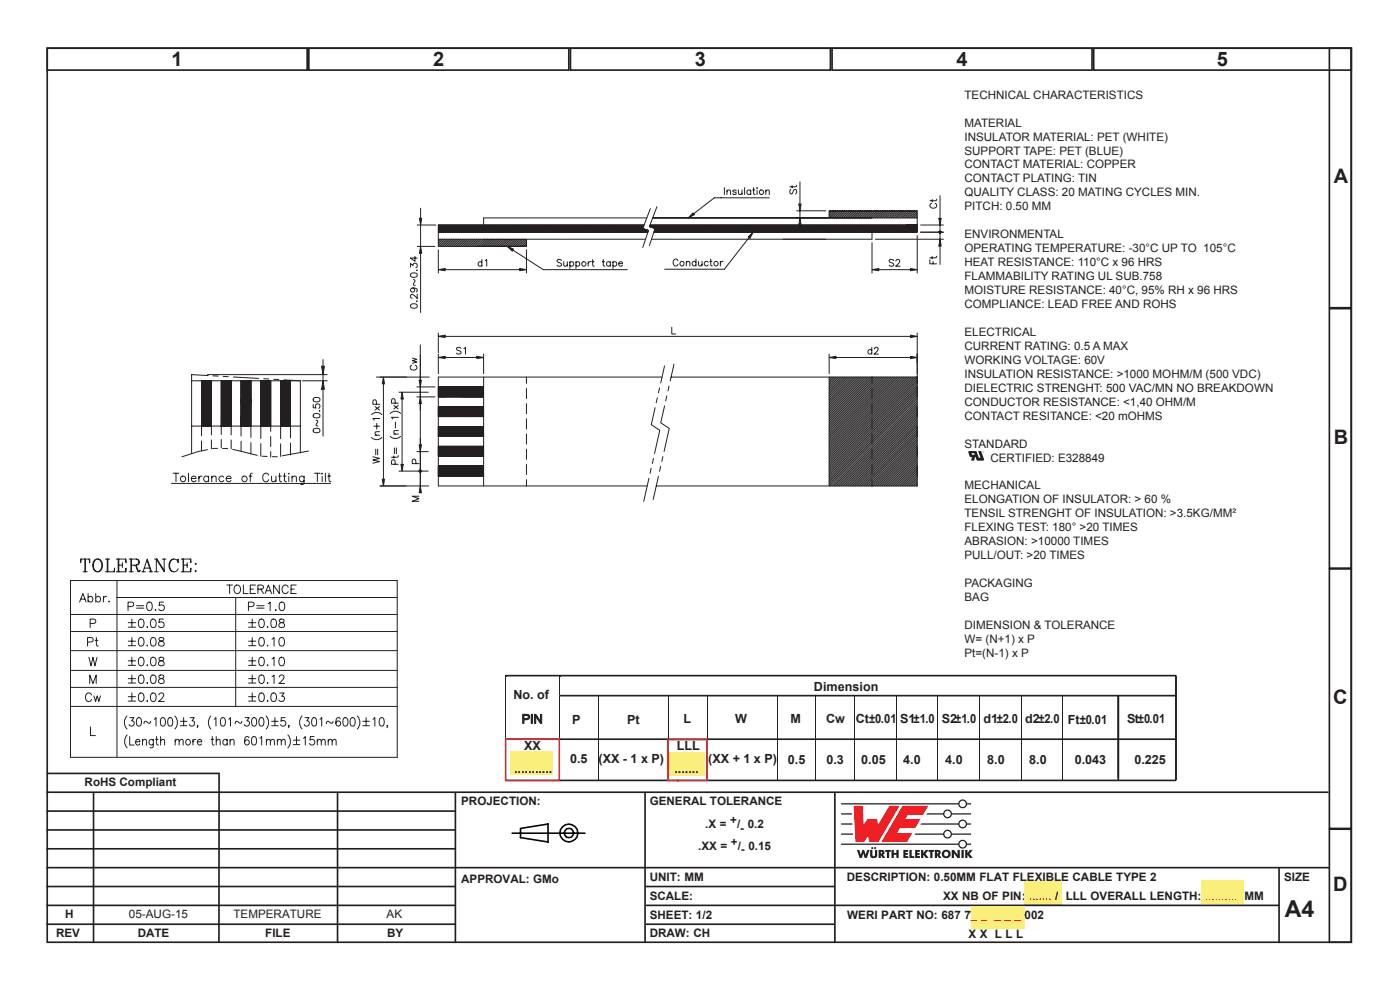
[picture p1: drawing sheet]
<svg xmlns="http://www.w3.org/2000/svg" width="297mm" height="210mm" viewBox="0 0 297 210" stroke-linecap="round" stroke-linejoin="round" font-family="sans-serif">
<defs><g id="words">
<text font-size="4.9" fill="#231f20" x="272.6" y="194.5">A4</text>
<g font-size="4.2" fill="#231f20">
<text x="36.4" y="14">1</text>
<text x="91.9" y="14">2</text>
<text x="147.4" y="14">3</text>
<text x="202.9" y="14">4</text>
<text x="258.2" y="14">5</text>
<text x="282.9" y="38.8">A</text>
<text x="282.9" y="94.1">B</text>
<text x="282.8" y="149.3">C</text>
<text x="282.8" y="189">D</text>
</g>
<g font-size="2.7" fill="#231f20">
<text x="108.9" y="148.3">No. of</text>
<text x="172.7" y="146.5">Dimension</text>
<text x="110.7" y="153.5">PIN</text>
<text x="121.4" y="153.6">P</text>
<text x="133.1" y="153.6">Pt</text>
<text x="145" y="153.4">L</text>
<text x="155.9" y="153.4">W</text>
<text x="167.7" y="153.4">M</text>
<text x="175.3" y="153.4">Cw</text>
<text x="181.5" y="153.4">Ct±0.01</text>
<text x="191" y="153.4">S1±1.0</text>
<text x="199.8" y="153.4">S2±1.0</text>
<text x="208.6" y="153.4">d1±2.0</text>
<text x="217.5" y="153.4">d2±2.0</text>
<text x="226.5" y="153.6">Ft±0.01</text>
<text x="239.1" y="153.4">St±0.01</text>
<text x="111.2" y="159.1">XX</text>
<text x="120.9" y="162">0.5</text>
<text x="127" y="162">(XX - 1 x P)</text>
<text x="143.6" y="159.1">LLL</text>
<text x="150.3" y="161.9">(XX + 1 x P)</text>
<text x="228" y="162">0.043</text>
<text x="109.1" y="164">...........</text>
<text x="143.1" y="164">.......</text>
<text x="167.1" y="162.1">0.5</text>
<text x="175.3" y="162.1">0.3</text>
<text x="182.7" y="162.1">0.05</text>
<text x="191.6" y="162.1">4.0</text>
<text x="200.5" y="162.1">4.0</text>
<text x="209.4" y="162.1">8.0</text>
<text x="218.3" y="162.1">8.0</text>
<text x="240.7" y="162.1">0.225</text>
</g>
<g font-size="2.5" fill="#231f20">
<text x="204.6" y="20.9">TECHNICAL CHARACTERISTICS</text>
<text x="204.6" y="26.9">MATERIAL</text>
<text x="204.6" y="29.8">INSULATOR MATERIAL: PET (WHITE)</text>
<text x="204.6" y="32.8">SUPPORT TAPE: PET (BLUE)</text>
<text x="204.6" y="35.7">CONTACT MATERIAL: COPPER</text>
<text x="204.6" y="38.7">CONTACT PLATING: TIN</text>
<text x="204.6" y="41.7">QUALITY CLASS: 20 MATING CYCLES MIN.</text>
<text x="204.6" y="44.6">PITCH: 0.50 MM</text>
<text x="204.6" y="50.5">ENVIRONMENTAL</text>
<text x="204.6" y="53.5">OPERATING TEMPERATURE: -30°C UP TO 105°C</text>
<text x="204.6" y="56.5">HEAT RESISTANCE: 110°C x 96 HRS</text>
<text x="204.6" y="59.4">FLAMMABILITY RATING UL SUB.758</text>
<text x="204.6" y="62.4">MOISTURE RESISTANCE: 40°C, 95% RH x 96 HRS</text>
<text x="204.6" y="65.3">COMPLIANCE: LEAD FREE AND ROHS</text>
<text x="204.6" y="71.3">ELECTRICAL</text>
<text x="204.6" y="74.2">CURRENT RATING: 0.5 A MAX</text>
<text x="204.6" y="77.2">WORKING VOLTAGE: 60V</text>
<text x="204.6" y="80.1">INSULATION RESISTANCE: &gt;1000 MOHM/M (500 VDC)</text>
<text x="204.6" y="83.1">DIELECTRIC STRENGHT: 500 VAC/MN NO BREAKDOWN</text>
<text x="204.6" y="86.1">CONDUCTOR RESISTANCE: &lt;1,40 OHM/M</text>
<text x="204.6" y="89">CONTACT RESITANCE: &lt;20 mOHMS</text>
<text x="204.6" y="94.9">STANDARD</text>
<text x="210.1" y="97.9">CERTIFIED: E328849</text>
<text x="204.6" y="103.8">MECHANICAL</text>
<text x="204.6" y="106.8">ELONGATION OF INSULATOR: &gt; 60 %</text>
<text x="204.6" y="109.7">TENSIL STRENGHT OF INSULATION: &gt;3.5KG/MM²</text>
<text x="204.6" y="112.7">FLEXING TEST: 180° &gt;20 TIMES</text>
<text x="204.6" y="115.7">ABRASION: &gt;10000 TIMES</text>
<text x="204.6" y="118.6">PULL/OUT: &gt;20 TIMES</text>
<text x="204.6" y="124.5">PACKAGING</text>
<text x="204.6" y="127.5">BAG</text>
<text x="204.6" y="133.4">DIMENSION &amp; TOLERANCE</text>
<text x="204.6" y="136.4">W= (N+1) x P</text>
<text x="204.6" y="139.3">Pt=(N-1) x P</text>
<text x="17.9" y="166.8">RoHS Compliant</text>
<text x="97.8" y="170.8">PROJECTION:</text>
<text x="137.8" y="170.8">GENERAL TOLERANCE</text>
<text x="149.6" y="175.6">.X =</text>
<text x="154.9" y="174.8">+</text>
<text x="155.1" y="179.4">+</text>
<text x="156.4" y="175.6">/ 0.2</text>
<text x="157" y="176.4">-</text>
<text x="148.1" y="180.2">.XX =</text>
<text x="156.5" y="180.2">/ 0.15</text>
<text x="157.2" y="181">-</text>
<text x="97.8" y="187.3">APPROVAL: GMo</text>
<text x="137.8" y="186.8">UNIT: MM</text>
<text x="137.8" y="190.9">SCALE:</text>
<text x="179.7" y="186.9">DESCRIPTION: 0.50MM FLAT FLEXIBLE CABLE TYPE 2</text>
<text x="200.1" y="190.9">XX NB OF PIN:</text>
<text x="264" y="190.9">MM</text>
<text x="272.4" y="186.8">SIZE</text>
<text x="13.8" y="194.7">H</text>
<text x="27.3" y="194.7">05-AUG-15</text>
<text x="49.5" y="194.7">TEMPERATURE</text>
<text x="82" y="194.7">AK</text>
<text x="137.8" y="194.8">SHEET: 1/2</text>
<text x="179.8" y="194.9">WERI PART NO: 687 7</text>
<text x="217.4" y="194.9">002</text>
<text x="11.9" y="198.8">REV</text>
<text x="29.2" y="198.8">DATE</text>
<text x="56.3" y="198.8">FILE</text>
<text x="82.1" y="198.8">BY</text>
<text x="137.8" y="198.8">DRAW: CH</text>
<text x="205.5" y="198.9">X X L L L</text>
</g>
<g font-size="2.5" fill="#ea3e4f">
<text x="218.3" y="190.9">....... / LLL OVERALL LENGTH:</text>
<text x="206" y="194.9">_ _ _ _ _</text>
</g>
<text font-size="2.5" fill="#f06368" x="255.6" y="190.9">..........</text>
</g></defs>
<g fill="none" stroke="#231f20" stroke-width=".35">
<path d="M10 10.2h276.7v189.7h-276.7zM10 10.2h55.2v4.7h-55.2zM65.5 10.2h55.2v4.7h-55.2zM121 10.2h55.2v4.7h-55.2zM176.5 10.2h55.2v4.7h-55.2zM232 10.2h54.7v4.7h-54.7zM282 10.2h4.7v55.1h-4.7zM282 65.5h4.7v55h-4.7zM282 120.7h4.7v55h-4.7zM9.8 168h272M9.8 172h86.7M9.8 176h86.7"/>
<path d="M9.9 164.1h36.7M19.8 168v32M46.5 164l-.1 36M71.6 168v32M96.6 168v32M136.8 168v32M177.1 168v32M282 175.9h4.7v24h-4.7zM9.8 192h86.7M9.8 196h86.7M9.8 180h86.7M9.8 184h272.2"/>
<path d="M9.8 188h86.7M137 192h134.3M137 196h40.1M137 188h40.1M271.3 184v16"/>
</g>
<g fill="#ee1d23">
<path d="M181.1 170.9h1.9l.2 4 .9-1.2h2l.2 1.3 2.4-4.1h2.1l-4.5 7.7h-1.9l-.2-1.3-.9 1.3h-1.8z"/>
<path d="M191.4 170.9h5.5l-1.1 1.9h-3.2l-.6 .9h3.3l-1.1 1.9h-3.3l-.6 1.1h3.2l-1.1 1.9h-5.4z"/>
</g>
<g fill="#231f20">
<path d="M181.8 180.3h.5l.3 1 .3-1h.4l.3 1 .4-1h.5l-.6 1.7h-.5l-.3-1-.3 1h-.4z"/>
<path d="M184.6 180.3h.5v1.2l.2 .1 .3-.1v-1.2h.5v1.1a.76 .76 0 0 1-.8 .6 .76 .76 0 0 1-.7-.6z"/>
<path d="M187.8 180.3h1.2v.4h-.4v1.3h-.5l.1-1.3h-.4z"/>
<path d="M189.1 180.3h.5v.6h.6v-.6h.5l-.1 1.7h-.4v-.7h-.6v.7h-.5z"/>
<path d="M191.6 180.3h1.1v.4h-.6v.2h.5v.4h-.5v.3h.6v.4h-1.1z"/>
<path d="M192.9 180.3h.5v1.3h.5v.4h-1z"/>
<path d="M194.1 180.3h1v.4h-.5v.2h.5v.4h-.5v.3h.6v.4h-1.1z"/>
<path d="M195.4 180.3h.5v.7l.5-.7h.6l-.7 .8 .7 .9h-.6l-.5-.7v.7h-.5z"/>
<path d="M197 180.3h1.2v.4h-.4v1.3h-.5v-1.3h-.3z"/>
<path d="M201.9 180.3h.5l.8 1-.1-1h.5v1.7h-.5l-.7-1.1v1.1h-.5z"/>
<path d="M204 180.3h.5v1.7h-.5z"/>
<path d="M204.7 180.3h.5v.7l.5-.7h.6l-.6 .8 .7 .9h-.6l-.6-.7v.7h-.5z"/>
<circle cx="185" cy="179.9" r=".22"/>
<circle cx="185.7" cy="179.9" r=".22"/>
</g>
<g fill="#231f20">
<path d="M186.9 180.7v.3h.2v-.2zM186.4 180.3h.5a.55 .55 0 0 1 .7 .3 .55 .55 0 0 1-.3 .7l.5 .7h-.5l-.4-.6v.6h-.5z" fill-rule="evenodd"/>
<path d="M198.8 180.7v.3h.2l.1-.2zM198.3 180.3h.6a.55 .55 0 0 1 .6 .3 .55 .55 0 0 1-.2 .7l.4 .7h-.5l-.4-.6v.6h-.5z" fill-rule="evenodd"/>
<path d="M200.3 181.2a.5 .5 0 0 0 1 0 .5 .5 0 0 0-1 0zM199.8 181.1a.95 .95 0 0 1 1.9 0 .95 .95 0 0 1-1.9 0z" fill-rule="evenodd"/>
</g>
<path d="M178.4 176.9h2.6M178.4 174.8h2.4M178.4 172.6h2.3" fill="none" stroke="#231f20" stroke-width=".27"/>
<g fill="#231f20">
<path d="M178.4 170.4h24.9a.94 .94 0 0 1 .9-.8 .94 .94 0 0 1 1 .8h.8v.2h-.8a.94 .94 0 0 1-1 .9 .94 .94 0 0 1-.9-.9h-24.9zM203.5 170.5a.7 .7 0 0 1 1.4 0 .7 .7 0 0 1-1.4 0z" fill-rule="evenodd"/>
<path d="M196.7 172.5h3.4a.94 .94 0 0 1 .9-.8 .94 .94 0 0 1 1 .8h4v.3h-4a.94 .94 0 0 1-1 .8 .94 .94 0 0 1-.9-.8h-3.6zM200.3 172.6a.7 .7 0 0 1 1.4 0 .7 .7 0 0 1-1.4 0z" fill-rule="evenodd"/>
<path d="M195.4 174.7h7.9a.94 .94 0 0 1 .9-.9 .94 .94 0 0 1 1 .9h.8v.2h-.8a.94 .94 0 0 1-1 .8 .94 .94 0 0 1-.9-.8h-8zM203.5 174.8a.7 .7 0 0 1 1.4 0 .7 .7 0 0 1-1.4 0z" fill-rule="evenodd"/>
<path d="M194.2 176.8h5.9a.94 .94 0 0 1 .9-.8 .94 .94 0 0 1 1 .8h4v.3h-4a.94 .94 0 0 1-1 .8 .94 .94 0 0 1-.9-.8h-6.1zM200.3 176.9a.7 .7 0 0 1 1.4 0 .7 .7 0 0 1-1.4 0z" fill-rule="evenodd"/>
<path d="M178.4 178.9h24.9a.94 .94 0 0 1 .9-.8 .94 .94 0 0 1 1 .8h.8v.3h-.8a.94 .94 0 0 1-1 .8 .94 .94 0 0 1-.9-.8h-24.9zM203.5 179.1a.7 .7 0 0 1 1.4 0 .7 .7 0 0 1-1.4 0z" fill-rule="evenodd"/>
</g>
<g fill="none" stroke="#231f20" stroke-width=".21">
<path d="M89.2 44.2v8.1M93 52.3h18.7M93 47.7v.1M93.2 47.7l-.2 .2M93.2 50.7l-.2 .2M93.3 47.7l-.3 .3M93.4 47.7l-.4 .4M93.5 47.7l-.5 .6M93.6 50.7l-.6 .6M93.7 47.7l-.7 .7M93.8 47.7l-.8 .8M93.9 47.7l-.9 1"/>
<path d="M93.9 50.7l-.9 1M94 47.7l-1 1.1M94.2 47.7l-1.2 1.2M94.3 47.7l-1.3 1.3M94.3 50.7l-1.3 1.4M94.4 47.7l-1.4 1.5M94.4 57.2h15.9M94.5 47.7l-1.5 1.6M94.7 47.7l-1.5 1.6M94.7 50.7l-1.5 1.6M94.8 47.7l-1.5 1.6M94.9 47.7l-1.5 1.6"/>
<path d="M95.1 47.7l-1.6 1.6M95.1 50.7l-1.5 1.6M95.2 47.7l-1.5 1.6M95.3 47.7l-1.5 1.6M95.4 47.7l-1.5 1.6M95.5 50.7l-1.6 1.6M95.6 47.7l-1.5 1.6M95.7 47.7l-1.5 1.6M95.8 47.7l-1.5 1.6M95.8 50.7l-1.5 1.6M95.9 47.7l-1.5 1.6M96.1 47.7l-1.5 1.6"/>
<path d="M96.2 47.7l-1.5 1.6M96.2 50.7l-1.5 1.6M96.3 47.7l-1.5 1.6M96.4 47.7l-1.5 1.6M96.6 47.7l-1.5 1.6M96.6 50.7l-1.5 1.6M96.7 47.7l-1.5 1.6M96.8 47.7l-1.5 1.6M96.9 47.7l-1.5 1.6M97 50.7l-1.5 1.6M97.1 47.7l-1.5 1.6M97.2 47.7l-1.5 1.6"/>
<path d="M97.3 47.7l-1.5 1.6M97.4 50.7l-1.6 1.6M97.4 47.7l-1.5 1.6M97.6 47.7l-1.5 1.6M97.7 47.7l-1.5 1.6M97.7 50.7l-1.5 1.6M97.8 47.7l-1.5 1.6M98 47.7l-1.6 1.6M98.1 47.7l-1.5 1.6M98.1 50.7l-1.5 1.6M98.2 47.7l-1.5 1.6M98.3 47.7l-1.5 1.6"/>
<path d="M98.5 47.7l-1.5 1.6M98.5 50.7l-1.5 1.6M98.6 47.7l-1.5 1.6M98.7 47.7l-1.5 1.6M98.8 47.7l-1.5 1.6M98.9 50.7l-1.5 1.6M99 47.7l-1.5 1.6M99.1 47.7l-1.5 1.6M99.2 47.7l-1.5 1.6M99.2 50.7l-1.5 1.6M99.4 47.7l-1.6 1.6M99.5 47.7l-1.5 1.6"/>
<path d="M99.6 47.7l-1.5 1.6M99.6 50.7l-1.5 1.6M99.7 47.7l-1.5 1.6M99.9 47.7l-1.6 1.6M100 47.7l-1.5 1.6M100 50.7l-1.5 1.6M100.1 47.7l-1.5 1.6M100.2 47.7l-1.5 1.6M100.4 47.7l-1.6 1.6M100.4 50.7l-1.5 1.6M100.5 47.7l-1.5 1.6M100.6 47.7l-1.5 1.6"/>
<path d="M100.7 47.7l-1.5 1.6M100.8 50.7l-1.5 1.6M100.9 47.7l-1.5 1.6M101 47.7l-1.5 1.6M101.1 47.7l-1.5 1.6M101.1 50.7l-1.5 1.6M101.2 47.7l-1.5 1.6M101.4 47.7l-1.5 1.6M101.5 47.7l-1.5 1.6M101.5 50.7l-1.5 1.6M101.6 47.7l-1.5 1.6M101.8 47.7l-1.6 1.6"/>
<path d="M101.9 47.7l-1.5 1.6M101.9 50.7l-1.5 1.6M102 47.7l-1.5 1.6M102.1 47.7l-1.5 1.6M102.3 47.7l-1.5 1.6M102.3 50.7l-1.5 1.6M102.4 47.7l-1.5 1.6M102.5 47.7l-1.5 1.6M102.6 46.2h34.6M102.6 50.7h34.3M102.6 47.7l-1.5 1.6M102.7 50.7l-1.5 1.6"/>
<path d="M102.8 47.7l-1.5 1.6M102.9 47.7l-1.5 1.6M103 47.7l-1.5 1.6M103.1 50.7l-1.6 1.6M103.1 47.7l-1.5 1.6M103.3 47.7l-1.5 1.6M103.4 47.7l-1.5 1.6M103.4 50.7l-1.5 1.6M103.5 47.7l-1.5 1.6M103.6 47.7l-1.5 1.6M103.8 47.7l-1.5 1.6M103.8 50.7l-1.5 1.6"/>
<path d="M103.9 47.7l-1.5 1.6M104 47.7l-1.5 1.6M104.2 47.7l-1.6 1.6M104.2 50.7l-1.5 1.6M104.3 47.7l-1.5 1.6M104.4 47.7l-1.5 1.6M104.5 47.7l-1.5 1.6M104.6 50.7l-1.5 1.6M104.7 47.7l-1.5 1.6M104.8 47.7l-1.5 1.6M104.9 47.7l-1.5 1.6M104.9 50.7l-1.5 1.6"/>
<path d="M105 47.7l-1.5 1.6M105.2 47.7l-1.5 1.6M105.3 47.7l-1.5 1.6M105.3 50.7l-1.5 1.6M105.4 47.7l-1.5 1.6M105.5 47.7l-1.5 1.6M105.7 47.7l-1.5 1.6M105.7 50.7l-1.5 1.6M105.8 47.7l-1.5 1.6M105.9 47.7l-1.5 1.6M106.1 47.7l-1.6 1.6M106.1 50.7l-1.5 1.6"/>
<path d="M106.2 47.7l-1.5 1.6M106.3 47.7l-1.5 1.6M106.4 47.7l-1.5 1.6M106.5 50.7l-1.5 1.6M106.6 47.7l-1.6 1.6M106.7 47.7l-1.5 1.6M106.8 47.7l-1.5 1.6M106.8 50.7l-1.5 1.6M106.9 47.7l-1.5 1.6M107.1 47.7l-1.6 1.6M107.2 47.7l-1.5 1.6M107.2 50.7l-1.5 1.6"/>
<path d="M107.3 47.7l-1.5 1.6M107.4 47.7l-1.5 1.6M107.6 47.7l-1.5 1.6M107.6 50.7l-1.5 1.6M107.7 47.7l-1.5 1.6M107.8 47.7l-1.5 1.6M108 47.7l-1.6 1.6M108 50.7l-1.5 1.6M108.1 47.7l-1.5 1.6M108.2 47.7l-1.5 1.6M108.3 47.7l-1.5 1.6M108.3 50.7l-1.4 1.6"/>
<path d="M108.5 47.7l-1.6 1.6M108.6 47.7l-1.5 1.6M108.7 47.7l-1.5 1.6M108.7 50.7l-1.5 1.6M108.8 47.7l-1.5 1.6M109 47.7l-1.5 1.6M109.1 47.7l-1.5 1.6M109.1 50.7l-1.5 1.6M109.2 47.7l-1.5 1.6M109.3 47.7l-1.5 1.6M109.5 47.7l-1.5 1.6M109.5 50.7l-1.5 1.6"/>
<path d="M109.6 47.7l-1.5 1.6M109.7 47.7l-1.5 1.6M109.8 47.7l-1.5 1.6M109.9 50.7l-1.5 1.6M110 47.7l-1.5 1.6M110.1 47.7l-1.5 1.6M110.2 47.7l-1.5 1.6M110.3 50.7l-1.6 1.6M110.3 47.7l-1.5 1.6M110.5 47.7l-1.5 1.6M110.6 47.7l-1.5 1.6M110.6 50.7l-1.5 1.6"/>
<path d="M110.7 47.7l-1.5 1.6M110.9 47.7l-1.5 1.6M111 47.7l-1.5 1.6M111 50.7l-1.5 1.6M111.1 47.7l-1.5 1.6M111.2 47.7l-1.5 1.6M111.4 47.7l-1.5 1.6M111.4 50.7l-1.5 1.6M111.5 47.7l-1.5 1.6M111.6 47.7l-1.5 1.6M111.7 52l-.3 .3M111.7 51.6l-.7 .7"/>
<path d="M111.7 51.2l-1.1 1.1M111.7 50.9l-1.4 1.4M111.7 47.7l-1.5 1.6M111.9 47.7l-1.5 1.6M112 47.7l-1.5 1.6M112.1 47.7l-1.5 1.6M112.2 47.7l-1.5 1.6M112.4 47.7l-1.5 1.6M112.5 47.7l-1.5 1.6M112.6 47.7l-1.5 1.6M112.7 47.7l-1.5 1.6M112.9 47.7l-1.5 1.6"/>
<path d="M113 47.7l-1.5 1.6M113.1 47.7l-1.5 1.6M113.3 47.7l-1.6 1.6M113.4 47.7l-1.5 1.6M113.5 47.7l-1.5 1.6M113.6 47.7l-1.5 1.6M113.8 47.7l-1.5 1.6M113.9 47.7l-1.5 1.6M114 47.7l-1.5 1.6M114.1 47.7l-1.5 1.6M114.3 47.7l-1.5 1.6M114.4 47.7l-1.5 1.6"/>
<path d="M114.5 47.7l-1.5 1.6M114.7 47.7l-1.6 1.6M114.8 47.7l-1.5 1.6M114.9 47.7l-1.5 1.6M115 47.7l-1.5 1.6M115.2 47.7l-1.6 1.6M115.3 47.7l-1.5 1.6M115.4 47.7l-1.5 1.6M115.5 47.7l-1.5 1.6M115.7 47.7l-1.6 1.6M115.8 47.7l-1.5 1.6M115.9 47.7l-1.5 1.6"/>
<path d="M116 47.7l-1.5 1.6M116.2 47.7l-1.5 1.6M116.3 47.7l-1.5 1.6M116.4 47.7l-1.5 1.6M116.5 47.7l-1.5 1.6M116.7 47.7l-1.5 1.6M116.8 47.7l-1.5 1.6M116.9 47.7l-1.5 1.6M117.1 47.7l-1.5 1.6M117.2 47.7l-1.5 1.6M117.3 47.7l-1.5 1.6M117.4 47.7l-1.5 1.6"/>
<path d="M117.6 47.7l-1.5 1.6M117.7 47.7l-1.5 1.6M117.8 47.7l-1.5 1.6M117.9 47.7l-1.5 1.6M118.1 47.7l-1.5 1.6M118.2 47.7l-1.5 1.6M118.3 47.7l-1.5 1.6M118.4 47.7l-1.5 1.6M118.6 47.7l-1.5 1.6M118.7 47.7l-1.5 1.6M118.8 47.7l-1.5 1.6M118.9 47.7l-1.5 1.6"/>
<path d="M119.1 47.7l-1.5 1.6M119.2 47.7l-1.5 1.6M119.3 47.7l-1.5 1.6M119.4 47.7l-1.5 1.6M119.6 47.7l-1.5 1.6M119.7 47.7l-1.5 1.6M119.8 47.7l-1.5 1.6M120 47.7l-1.5 1.6M120.1 47.7l-1.5 1.6M120.2 47.7l-1.5 1.6M120.3 47.7l-1.5 1.6M120.5 47.7l-1.5 1.6"/>
<path d="M120.6 47.7l-1.5 1.6M120.7 47.7l-1.5 1.6M120.8 47.7l-1.5 1.6M121 47.7l-1.5 1.6M121.1 47.7l-1.5 1.6M121.2 47.7l-1.5 1.6M121.4 47.7l-1.6 1.6M121.5 47.7l-1.5 1.6M121.6 47.7l-1.5 1.6M121.7 47.7l-1.5 1.6M121.9 47.7l-1.6 1.6M122 47.7l-1.5 1.6"/>
<path d="M122.1 47.7l-1.5 1.6M122.2 47.7l-1.5 1.6M122.4 47.7l-1.6 1.6M122.5 47.7l-1.5 1.6M122.6 47.7l-1.5 1.6M122.7 47.7l-1.5 1.6M122.9 47.7l-1.5 1.6M123 47.7l-1.5 1.6M123.1 47.7l-1.5 1.6M123.3 47.7l-1.6 1.6M123.4 47.7l-1.5 1.6M123.5 47.7l-1.5 1.6"/>
<path d="M123.6 47.7l-1.5 1.6M123.8 47.7l-1.6 1.6M123.9 47.7l-1.5 1.6M124 47.7l-1.5 1.6M124.1 47.7l-1.5 1.6M124.3 47.7l-1.5 1.6M124.4 47.7l-1.5 1.6M124.5 47.7l-1.5 1.6M124.6 47.7l-1.5 1.6M124.8 47.7l-1.5 1.6M124.9 47.7l-1.5 1.6M125 47.7l-1.5 1.6"/>
<path d="M125.1 47.7l-1.5 1.6M125.3 47.7l-1.5 1.6M125.4 47.7l-1.5 1.6M125.5 47.7l-1.5 1.6M125.6 47.7l-1.4 1.6M125.8 47.7l-1.5 1.6M125.9 47.7l-1.5 1.6M126 47.7l-1.5 1.6M126.2 47.7l-1.5 1.6M126.3 47.7l-1.5 1.6M126.4 47.7l-1.5 1.6M126.5 47.7l-1.5 1.6"/>
<path d="M126.7 47.7l-1.5 1.6M126.8 47.7l-1.5 1.6M126.9 47.7l-1.5 1.6M127 47.7l-1.5 1.6M127.2 47.7l-1.5 1.6M127.3 47.7l-1.5 1.6M127.4 47.7l-1.5 1.6M127.5 47.7l-1.5 1.6M127.7 47.7l-1.5 1.6M127.8 47.7l-1.5 1.6M127.9 47.7l-1.5 1.6M128 47.7l-1.5 1.6"/>
<path d="M128.2 47.7l-1.5 1.6M128.3 47.7l-1.5 1.6M128.4 47.7l-1.5 1.6M128.6 47.7l-1.5 1.6M128.7 47.7l-1.5 1.6M128.8 47.7l-1.5 1.6M128.9 47.7l-1.5 1.6M129.1 47.7l-1.5 1.6M129.2 47.7l-1.5 1.6M129.3 47.7l-1.5 1.6M129.5 47.7l-1.6 1.6M129.6 47.7l-1.5 1.6"/>
<path d="M129.7 47.7l-1.5 1.6M129.8 47.7l-1.5 1.6M130 47.7l-1.6 1.6M130.1 47.7l-1.5 1.6M130.2 47.7l-1.5 1.6M130.3 47.7l-1.5 1.6M130.5 47.7l-1.6 1.6M130.6 47.7l-1.5 1.6M130.7 47.7l-1.5 1.6M130.8 47.7l-1.5 1.6M131 47.7l-1.5 1.6M131.1 47.7l-1.5 1.6"/>
<path d="M131.2 47.7l-1.5 1.6M131.3 47.7l-1.5 1.6M131.5 47.7l-1.5 1.6M131.6 47.7l-1.5 1.6M131.7 47.7l-1.5 1.6M131.9 47.7l-1.6 1.6M132 47.7l-1.5 1.6M132.1 47.7l-1.5 1.6M132.2 47.7l-1.5 1.6M132.4 47.7l-1.5 1.6M132.5 47.7l-1.5 1.6M132.6 47.7l-1.5 1.6"/>
<path d="M132.7 47.7l-1.5 1.6M132.9 47.7l-1.5 1.6M133 47.7l-1.5 1.6M133.1 47.7l-1.5 1.6M133.2 47.7l-1.5 1.6M133.4 47.7l-1.5 1.6M133.5 47.7l-1.5 1.6M133.6 47.7l-1.5 1.6M133.7 47.7l-1.5 1.6M133.9 47.7l-1.5 1.6M134 47.7l-1.5 1.6M134.1 47.7l-1.5 1.6"/>
<path d="M134.2 47.7l-1.4 1.6M134.4 47.7l-1.5 1.6M134.5 47.7l-1.5 1.6M134.6 47.7l-1.5 1.6M134.8 47.7l-1.5 1.6M134.9 47.7l-1.5 1.6M135 47.7l-1.5 1.6M135.1 47.7l-1.5 1.6M135.3 47.7l-1.5 1.6M135.4 47.7l-1.5 1.6M135.5 47.7l-1.5 1.6M135.6 47.7l-1.5 1.6"/>
<path d="M135.8 47.7l-1.5 1.6M135.9 47.7l-1.5 1.6M136 47.7l-1.5 1.6M136.1 47.7l-1.5 1.6M136.3 47.7l-1.5 1.6M136.4 48.4l-.9 .9M136.4 47.7l-1.5 1.6M136.4 48.5l-.7 .8M136.5 48.2l-1.1 1.1M136.5 48.5l-.7 .8M136.5 47.7l-1.5 1.6M136.5 48l-1.2 1.3"/>
<path d="M136.6 48.6l-.7 .7M136.6 47.8l-1.5 1.5M136.6 47.7h-43.6v1.6h44.4M136.7 48.6l-.7 .7M136.8 48.6l-.6 .7M136.9 48.6l-.6 .7M137 48.7l-.6 .6M137.1 48.7l-.6 .6M137.2 48.7l-.5 .6M137.3 48.8l-.5 .5M137.4 48.8l-.5 .5M137.4 49.2v.1"/>
<path d="M137.5 48.8l-.5 .5M137.5 49l-.2 .3M137.6 48.9l-.4 .4M137.9 47.7h56.7l-1.5 1.6M137.9 47.7v.1M138.1 47.7l-.3 .3M138.2 47.7l-.4 .4M138.2 50.7h46.8M138.3 47.7l-.4 .4M138.4 47.7l-.4 .5M138.5 46.2h56.1M138.6 47.7l-.5 .5"/>
<path d="M138.7 47.7l-.5 .5M138.7 49.3h55.9M138.8 47.7l-.5 .5M138.9 47.7l-.5 .6M139.1 47.7l-.6 .6M139.2 47.7l-.6 .6M139.3 47.7l-.6 .7M139.4 47.7l-.6 .7M139.6 47.7l-.7 .7M139.7 47.7l-.7 .8M139.8 47.7l-.9 .9M139.9 47.7l-1.1 1.1"/>
<path d="M140.1 47.7l-1.3 1.3M140.2 47.7l-1.5 1.5M140.3 47.7l-1.5 1.6M140.5 47.7l-1.5 1.6M140.6 47.7l-1.5 1.6M140.7 47.7l-1.5 1.6M140.8 47.7l-1.5 1.6M141 47.7l-1.5 1.6M141.1 47.7l-1.5 1.6M141.2 47.7l-1.5 1.6M141.3 47.7l-1.5 1.6M141.5 47.7l-1.5 1.6"/>
<path d="M141.6 47.7l-1.5 1.6M141.7 47.7l-1.5 1.6M141.8 47.7l-1.5 1.6M142 47.7l-1.5 1.6M142.1 47.7l-1.5 1.6M142.2 47.7l-1.5 1.6M142.3 47.7l-1.5 1.6M142.5 47.7l-1.5 1.6M142.6 47.7l-1.5 1.6M142.7 47.7l-1.5 1.6M142.8 47.7l-1.5 1.6M143 47.7l-1.5 1.6"/>
<path d="M143.1 47.7l-1.5 1.6M143.2 47.7l-1.5 1.6M143.4 47.7l-1.5 1.6M143.5 47.7l-1.5 1.6M143.6 47.7l-1.5 1.6M143.7 47.7l-1.5 1.6M143.9 47.7l-1.5 1.6M144 47.7l-1.5 1.6M144.1 47.7l-1.5 1.6M144.2 47.7l-1.5 1.6M144.4 47.7l-1.5 1.6M144.5 47.7l-1.5 1.6"/>
<path d="M144.6 47.7l-1.5 1.6M144.8 47.7l-1.6 1.6M144.9 47.7l-1.5 1.6M145 47.7l-1.5 1.6M145.1 47.7l-1.5 1.6M145.3 47.7l-1.6 1.6M145.4 47.7l-1.5 1.6M145.5 47.7l-1.5 1.6M145.6 47.7l-1.5 1.6M145.8 47.7l-1.5 1.6M145.9 47.7l-1.5 1.6M146 47.7l-1.5 1.6"/>
<path d="M146.1 47.7l-1.5 1.6M146.3 47.7l-1.5 1.6M146.4 47.7l-1.5 1.6M146.5 47.7l-1.5 1.6M146.7 47.7l-1.6 1.6M146.8 47.7l-1.5 1.6M146.9 47.7l-1.5 1.6M147 47.7l-1.5 1.6M147.2 47.7l-1.6 1.6M147.3 47.7l-1.5 1.6M147.4 47.7l-1.5 1.6M147.5 47.7l-1.5 1.6"/>
<path d="M147.7 47.7l-1.5 1.6M147.8 47.7l-1.5 1.6M147.9 47.7l-1.5 1.6M148 47.7l-1.5 1.6M148.2 47.7l-1.5 1.6M148.3 47.7l-1.5 1.6M148.4 47.7l-1.5 1.6M148.5 47.7l-1.5 1.6M148.7 47.7l-1.5 1.6M148.8 47.7l-1.5 1.6M148.9 47.7l-1.5 1.6M149.1 47.7l-1.5 1.6"/>
<path d="M149.2 47.7l-1.5 1.6M149.3 47.7l-1.5 1.6M149.4 47.7l-1.5 1.6M149.6 47.7l-1.5 1.6M149.7 47.7l-1.5 1.6M149.8 47.7l-1.5 1.6M149.9 47.7l-1.5 1.6M150.1 47.7l-1.5 1.6M150.2 47.7l-1.5 1.6M150.3 47.7l-1.5 1.6M150.4 47.7l-1.5 1.6M150.6 47.7l-1.5 1.6"/>
<path d="M150.7 47.7l-1.5 1.6M150.8 47.7l-1.5 1.6M150.9 47.7l-1.5 1.6M151.1 47.7l-1.5 1.6M151.2 47.7l-1.5 1.6M151.3 47.7l-1.5 1.6M151.4 47.7l-1.5 1.6M151.6 47.7l-1.5 1.6M151.7 47.7l-1.5 1.6M151.8 47.7l-1.5 1.6M152 47.7l-1.5 1.6M152.1 47.7l-1.5 1.6"/>
<path d="M152.2 47.7l-1.5 1.6M152.3 47.7l-1.5 1.6M152.5 47.7l-1.5 1.6M152.6 47.7l-1.5 1.6M152.7 47.7l-1.5 1.6M152.9 47.7l-1.6 1.6M153 47.7l-1.5 1.6M153.1 47.7l-1.5 1.6M153.2 47.7l-1.5 1.6M153.4 47.7l-1.6 1.6M153.5 47.7l-1.5 1.6M153.6 47.7l-1.5 1.6"/>
<path d="M153.7 47.7l-1.5 1.6M153.9 47.7l-1.6 1.6M154 47.7l-1.5 1.6M154.1 47.7l-1.5 1.6M154.2 47.7l-1.5 1.6M154.4 47.7l-1.5 1.6M154.5 47.7l-1.5 1.6M154.6 47.7l-1.5 1.6M154.7 47.7l-1.5 1.6M154.9 47.7l-1.5 1.6M155 47.7l-1.5 1.6M155.1 47.7l-1.5 1.6"/>
<path d="M155.3 47.7l-1.6 1.6M155.4 47.7l-1.5 1.6M155.5 47.7l-1.5 1.6M155.6 47.7l-1.5 1.6M155.8 47.7l-1.5 1.6M155.9 47.7l-1.5 1.6M156 47.7l-1.5 1.6M156.1 47.7l-1.5 1.6M156.3 47.7l-1.5 1.6M156.4 47.7l-1.5 1.6M156.5 47.7l-1.5 1.6M156.6 47.7l-1.5 1.6"/>
<path d="M156.8 47.7l-1.5 1.6M156.9 47.7l-1.5 1.6M157 47.7l-1.5 1.6M157.1 47.7l-1.5 1.6M157.3 47.7l-1.5 1.6M157.4 47.7l-1.5 1.6M157.5 47.7l-1.5 1.6M157.6 47.7l-1.5 1.6M157.8 47.7l-1.5 1.6M157.9 47.7l-1.5 1.6M158 47.7l-1.5 1.6M158.2 47.7l-1.5 1.6"/>
<path d="M158.3 47.7l-1.5 1.6M158.4 47.7l-1.5 1.6M158.5 47.7l-1.5 1.6M158.7 47.7l-1.5 1.6M158.8 47.7l-1.5 1.6M158.9 47.7l-1.5 1.6M159 47.7l-1.5 1.6M159.2 47.7l-1.5 1.6M159.3 47.7l-1.5 1.6M159.4 47.7l-1.5 1.6M159.5 47.7l-1.5 1.6M159.7 47.7l-1.5 1.6"/>
<path d="M159.8 47.7l-1.5 1.6M159.9 47.7l-1.5 1.6M160.1 47.7l-1.6 1.6M160.2 47.7l-1.5 1.6M160.3 47.7l-1.5 1.6M160.4 47.7l-1.5 1.6M160.6 47.7l-1.6 1.6M160.7 47.7l-1.5 1.6M160.8 47.7l-1.5 1.6M160.9 47.7l-1.5 1.6M161.1 47.7l-1.5 1.6M161.2 47.7l-1.5 1.6"/>
<path d="M161.3 47.7l-1.5 1.6M161.5 47.7l-1.6 1.6M161.6 47.7l-1.5 1.6M161.7 47.7l-1.5 1.6M161.8 47.7l-1.5 1.6M162 47.7l-1.6 1.6M162.1 47.7l-1.5 1.6M162.2 47.7l-1.5 1.6M162.3 47.7l-1.5 1.6M162.5 47.7l-1.5 1.6M162.6 47.7l-1.5 1.6M162.7 47.7l-1.5 1.6"/>
<path d="M162.8 47.7l-1.5 1.6M163 47.7l-1.5 1.6M163.1 47.7l-1.5 1.6M163.2 47.7l-1.5 1.6M163.3 47.7l-1.5 1.6M163.5 47.7l-1.5 1.6M163.6 47.7l-1.5 1.6M163.7 47.7l-1.5 1.6M163.8 47.7l-1.5 1.6M164 47.7l-1.5 1.6M164.1 47.7l-1.5 1.6M164.2 47.7l-1.5 1.6"/>
<path d="M164.4 47.7l-1.6 1.6M164.5 47.7l-1.5 1.6M164.6 47.7l-1.5 1.6M164.7 47.7l-1.5 1.6M164.9 47.7l-1.5 1.6M165 47.7l-1.5 1.6M165.1 47.7l-1.5 1.6M165.2 47.7l-1.5 1.6M165.4 47.7l-1.5 1.6M165.5 47.7l-1.5 1.6M165.6 47.7l-1.5 1.6M165.7 47.7l-1.5 1.6"/>
<path d="M165.9 47.7l-1.5 1.6M166 47.7l-1.5 1.6M166.1 47.7l-1.5 1.6M166.2 47.7l-1.5 1.6M166.4 47.7l-1.5 1.6M166.5 47.7l-1.5 1.6M166.6 47.7l-1.5 1.6M166.8 47.7l-1.6 1.6M166.9 47.7l-1.5 1.6M167 47.7l-1.5 1.6M167.1 47.7l-1.5 1.6M167.3 47.7l-1.5 1.6"/>
<path d="M167.4 47.7l-1.5 1.6M167.5 47.7l-1.5 1.6M167.6 47.7l-1.5 1.6M167.8 47.7l-1.5 1.6M167.9 47.7l-1.5 1.6M168 47.7l-1.5 1.6M168.2 47.7l-1.6 1.6M168.3 47.7l-1.5 1.6M168.4 47.7l-1.5 1.6M168.5 47.7l-1.5 1.6M168.7 47.7l-1.6 1.6M168.8 47.7l-1.5 1.6"/>
<path d="M168.9 47.7l-1.5 1.6M169 47.7l-1.5 1.6M169.2 47.7l-1.6 1.6M169.3 47.7l-1.5 1.6M169.4 47.7l-1.5 1.6M169.5 47.7l-1.5 1.6M169.7 47.7l-1.5 1.6M169.8 47.7l-1.5 1.6M169.9 47.7l-1.5 1.6M170 47.7l-1.5 1.6M170.2 47.7l-1.5 1.6M170.3 47.7l-1.5 1.6"/>
<path d="M170.4 47.7l-1.5 1.6M170.6 47.7l-1.6 1.6M170.7 47.7l-1.5 1.6M170.8 47.7l-1.5 1.6M170.9 47.7l-1.5 1.6M171.1 47.7l-1.5 1.6M171.2 47.7l-1.5 1.6M171.3 47.7l-1.5 1.6M171.4 47.7l-1.5 1.6M171.6 47.7l-1.5 1.6M171.7 47.7l-1.5 1.6M171.8 47.7l-1.5 1.6"/>
<path d="M171.9 47.7l-1.5 1.6M172.1 47.7l-1.5 1.6M172.2 47.7l-1.5 1.6M172.3 47.7l-1.5 1.6M172.4 47.7l-1.5 1.6M172.6 47.7l-1.5 1.6M172.7 47.7l-1.5 1.6M172.8 47.7l-1.5 1.6M172.9 47.7l-1.5 1.6M173.1 47.7l-1.5 1.6M173.2 47.7l-1.5 1.6M173.3 47.7l-1.5 1.6"/>
<path d="M173.5 47.7l-1.6 1.6M173.6 47.7l-1.5 1.6M173.7 47.7l-1.5 1.6M173.8 47.7l-1.5 1.6M174 47.7l-1.5 1.6M174.1 47.7l-1.5 1.6M174.2 47.7l-1.5 1.6M174.3 47.7l-1.5 1.6M174.5 47.7l-1.5 1.6M174.6 47.7l-1.5 1.6M174.7 47.7l-1.5 1.6M174.9 47.7l-1.6 1.6"/>
<path d="M175 47.7l-1.5 1.6M175.1 47.7l-1.5 1.6M175.2 47.7l-1.5 1.6M175.4 47.7l-1.6 1.6M175.5 47.7l-1.5 1.6M175.6 47.7l-1.5 1.6M175.7 47.7l-1.5 1.6M175.9 47.7l-1.6 1.6M176 47.7l-1.5 1.6M176.1 47.7l-1.5 1.6M176.2 47.7l-1.5 1.6M176.4 47.7l-1.5 1.6"/>
<path d="M176.5 47.7l-1.5 1.6M176.6 47.7l-1.5 1.6M176.7 47.7l-1.5 1.6M176.9 47.7l-1.5 1.6M177 47.7l-1.5 1.6M177.1 47.7l-1.5 1.6M177.3 47.7l-1.6 1.6M177.4 47.7l-1.5 1.6M177.5 47.7l-1.5 1.6M177.6 47.7l-1.5 1.6M177.8 47.7l-1.5 1.6M177.9 47.7l-1.5 1.6"/>
<path d="M178 47.7l-1.5 1.6M178.1 47.7l-1.5 1.6M178.3 47.7l-1.5 1.6M178.4 47.7l-1.5 1.6M178.5 47.7l-1.5 1.6M178.6 47.7l-1.5 1.6M178.8 47.7l-1.5 1.6M178.9 47.7l-1.5 1.6M179 47.7l-1.5 1.6M179.1 47.7l-1.5 1.6M179.3 47.7l-1.5 1.6M179.4 47.7l-1.5 1.6"/>
<path d="M179.5 47.7l-1.5 1.6M179.7 47.7l-1.5 1.6M179.8 47.7l-1.5 1.6M179.9 47.7l-1.5 1.6M180 47.7l-1.5 1.6M180.2 47.7l-1.5 1.6M180.3 47.7l-1.5 1.6M180.4 47.7l-1.5 1.6M180.5 47.7l-1.5 1.6M180.7 47.7l-1.5 1.6M180.8 47.7l-1.5 1.6M180.9 47.7l-1.5 1.6"/>
<path d="M181 47.7l-1.5 1.6M181.2 47.7l-1.5 1.6M181.3 47.7l-1.5 1.6M181.4 47.7l-1.5 1.6M181.5 47.7l-1.5 1.6M181.7 47.7l-1.5 1.6M181.8 47.7l-1.5 1.6M181.9 47.7l-1.5 1.6M182.1 47.7l-1.6 1.6M182.2 47.7l-1.5 1.6M182.3 47.7l-1.5 1.6M182.4 47.7l-1.5 1.6"/>
<path d="M182.6 47.7l-1.5 1.6M182.7 47.7l-1.5 1.6M182.8 47.7l-1.5 1.6M182.9 47.7l-1.5 1.6M183.1 47.7l-1.5 1.6M183.2 47.7l-1.5 1.6M183.3 47.7l-1.5 1.6M183.5 47.7l-1.6 1.6M183.6 47.7l-1.5 1.6M183.7 47.7l-1.5 1.6M183.8 47.7l-1.5 1.6M184 47.7l-1.6 1.6"/>
<path d="M184.1 47.7l-1.5 1.6M184.2 47.7l-1.5 1.6M184.3 47.7l-1.5 1.6M184.5 47.7l-1.6 1.6M184.6 47.7l-1.5 1.6M184.7 47.7l-1.5 1.6M184.8 47.7l-1.5 1.6M185 47.7l-1.5 1.6M185.1 47.7l-1.5 1.6M185.2 47.7l-1.5 1.6M185.3 47.7l-1.5 1.6M185.5 47.7l-1.5 1.6"/>
<path d="M185.6 47.7l-1.5 1.6M185.7 47.7l-1.5 1.6M185.9 47.7l-1.5 1.6M186 47.7l-1.5 1.6M186.1 47.7l-1.5 1.6M186.2 47.7l-1.5 1.6M186.4 47.7l-1.5 1.6M186.5 47.7l-1.5 1.6M186.6 47.7l-1.5 1.6M186.7 47.7l-1.5 1.6M186.9 47.7l-1.5 1.6M187 47.7l-1.5 1.6"/>
<path d="M187.1 47.7l-1.5 1.6M187.2 47.7l-1.5 1.6M187.4 47.7l-1.5 1.6M187.5 47.7l-1.5 1.6M187.6 47.7l-1.5 1.6M187.7 47.7l-1.5 1.6M187.9 47.7l-1.5 1.6M188 47.7l-1.5 1.6M188.1 47.7l-1.5 1.6M188.2 47.7l-1.5 1.6M188.4 47.7l-1.5 1.6M188.5 47.7l-1.5 1.6"/>
<path d="M188.6 47.7l-1.5 1.6M188.8 47.7l-1.5 1.6M188.9 47.7l-1.5 1.6M189 47.7l-1.5 1.6M189.1 47.7l-1.5 1.6M189.3 47.7l-1.5 1.6M189.4 47.7l-1.5 1.6M189.5 47.7l-1.5 1.6M189.6 47.7l-1.5 1.6M189.8 47.7l-1.5 1.6M189.9 47.7l-1.5 1.6M190 47.7l-1.5 1.6"/>
<path d="M190.2 47.7l-1.6 1.6M190.3 47.7l-1.5 1.6M190.4 47.7l-1.5 1.6M190.5 47.7l-1.5 1.6M190.7 47.7l-1.6 1.6M190.8 47.7l-1.5 1.6M190.9 47.7l-1.5 1.6M191 47.7l-1.5 1.6M191.2 47.7l-1.5 1.6M191.3 47.7l-1.5 1.6M191.4 47.7l-1.5 1.6M191.5 47.7l-1.5 1.6"/>
<path d="M191.7 47.7l-1.5 1.6M191.8 47.7l-1.5 1.6M191.9 47.7l-1.5 1.6M192.1 47.7l-1.6 1.6M192.2 47.7l-1.5 1.6M192.3 47.7l-1.5 1.6M192.4 47.7l-1.5 1.6M192.6 47.7l-1.6 1.6M192.7 47.7l-1.5 1.6M192.8 47.7l-1.5 1.6M192.9 47.7l-1.5 1.6M193.1 47.7l-1.5 1.6"/>
<path d="M193.2 47.7l-1.5 1.6M193.3 47.7l-1.5 1.6M193.4 47.7l-1.5 1.6M193.6 47.7l-1.5 1.6M193.7 47.7l-1.5 1.6M193.8 47.7l-1.5 1.6M193.9 47.7l-1.5 1.6M194.1 47.7l-1.5 1.6M194.2 47.7l-1.5 1.6M194.3 47.7l-1.5 1.6M194.5 47.7l-1.5 1.6M194.6 49.1l-.1 .2"/>
<path d="M194.6 49l-.3 .3M194.6 48.9l-.4 .4M194.6 48.7l-.5 .6M194.6 48.6l-.6 .7M194.6 48.5l-.8 .8M194.6 48.4l-.9 .9M194.6 48.2l-1 1.1M194.6 48.1l-1.1 1.2M194.6 48l-1.3 1.3M194.6 47.9l-1.4 1.4M93 71.4h100.2M141 77.6l-.8 3.6"/>
<path d="M142.4 80h42.6M143 77.2l-.8 3.6M44 95.4l-2.1 .4-3.3 1.1M46.1 95.1l-1 .1M47.2 95.1h1.1M49.3 95.3l5.3 1.3M55.6 96.8h1.1M57.8 96.9h1M65.5 95.7l-5.6 1M138.1 99.3l-.2 1.1M138.6 97.3l-.2 1M139 86.5l-.8 3.6 1.8 1.2-1.1 4.9"/>
<path d="M139.5 84.4l-.3 1M139.9 82.3l-.2 1M140.2 98.9l-.3 1.1M140.6 96.9l-.2 1M141 86.1l-.8 3.6 1.8 1.2-1.1 4.9M141.5 84l-.3 1M141.9 81.9l-.2 1M137.7 101.4l-1.1 5M139.2 103.1h45.8M139.7 101l-1.1 5"/>
</g>
<path d="M93 57.2l1.4-.2v.4z" fill="#231f20"/>
<path d="M88.5 52.3h3.8M93 57.2l1.4-.2v.4zM93 53v4.9M93 50.7h9.6" fill="none" stroke="#231f20" stroke-width=".21"/>
<path d="M89.2 52.3l.3 1.4h-.5z" fill="#231f20"/>
<g fill="none" stroke="#231f20" stroke-width=".21">
<path d="M87.1 56.7v-.8l.5 .4a.48 .48 0 0 1 .8-.3 .48 .48 0 0 1-.2 .8M87.2 58.1l.5-.2a.6 .6 0 0 1 .8 .5 .77 .77 0 0 1-.7 .5 .77 .77 0 0 1-.7-.6zM87.7 59.3l.3 .1v.3a.68 .68 0 0 0-.2 .8h.3M88 54.4v1l-.9-.7h1.4M88.4 57.3h.1zM88.5 47.7h4M89.2 52.3l.3 1.4h-.5zM89.2 53.7v12.6M93 49.3v3M102.2 55.7a.45 .45 0 0 0-.6 0 .45 .45 0 0 0 0 .6 .45 .45 0 0 0 .6 0M102.2 55v1.5M102.9 55.3l.3-.3v1.5"/>
<path d="M87.2 64.6l.5-.2a.6 .6 0 0 1 .8 .6 .77 .77 0 0 1-.8 .4 .77 .77 0 0 1-.6-.6zM87.6 61.1l.3 .2-.1 .5-.5 .1-.2-.3a.75 .75 0 0 1 .7-.5 .75 .75 0 0 1 .7 .5l-.2 .3M88.4 63.9h.1zM88.5 62.4v.9l-1-.8-.4 .2 .1 .5 .2 .1"/>
</g>
<path d="M89 46.3h.5l-.3 1.4z" fill="#231f20"/>
<g fill="none" stroke="#231f20" stroke-width=".21">
<path d="M89 46.3h.5l-.3 1.4zM102.6 46.2v1.5M108.8 53l6.4 4.2M111.7 53v4.9M116.7 57.2h16.4M119.1 55.2l-.3-.2-.5 .1-.1 .3 .2 .2a.51 .51 0 0 1 .6 .2 .51 .51 0 0 1 0 .6l-.5 .1-.3-.2M119.6 55.5l.1 .9 .3 .1 .3-.3M120.3 55.5v1M120.9 55.7l.5-.2 .3 .4-.2 .5-.3 .1-.3-.2M120.9 55.5v1.4M122.2 55.7a.45 .45 0 0 1 .7-.1 .45 .45 0 0 1 0 .7 .45 .45 0 0 1-.7 0M122.2 55.5v1.4"/>
<path d="M124.8 55.5v1M125.3 55.5a.44 .44 0 0 0-.5 .4M125.5 55.5h.5M125.7 55v1.2l.1 .2 .3 .1M127.8 55.5h.4M128 55v1.2v.2l.3 .1M129.5 55.7a.46 .46 0 0 0-.7-.1 .46 .46 0 0 0 0 .7 .46 .46 0 0 0 .7 0M129.5 55.5v1M130 55.7a.45 .45 0 0 1 .7-.1 .45 .45 0 0 1 0 .7 .45 .45 0 0 1-.7 0M130 55.5v1.4M131.2 55.9h.9a.46 .46 0 0 0-.5-.4 .46 .46 0 0 0-.4 .5 .46 .46 0 0 0 .4 .5l.5-.2"/>
<circle cx="123.8" cy="56" r=".48"/>
</g>
<path d="M110.3 57l1.4 .2-1.4 .2z" fill="#231f20"/>
<path d="M110.3 57l1.4 .2-1.4 .2z" fill="none" stroke="#231f20" stroke-width=".21"/>
<path d="M107.6 52.3l1.3 .5-.2 .4z" fill="#231f20"/>
<path d="M107.6 52.3l1.3 .5-.2 .4zM111.7 50.7v1.6M115.2 57.2h1.5M138 44.3l-1.6 4.2 1.2 .4-1.2 3.6M139.4 43.8l-1.6 4.3 1.2 .4-1.2 3.6M93 80h47.4M93 103.1h44.3" fill="none" stroke="#231f20" stroke-width=".21"/>
<path d="M101.2 75.6l1.4 .2-1.4 .3z" fill="#231f20"/>
<path d="M101.2 75.6l1.4 .2-1.4 .3z" fill="none" stroke="#231f20" stroke-width=".21"/>
<path d="M93 75.8l1.4-.2v.5z" fill="#231f20"/>
<g fill="none" stroke="#231f20" stroke-width=".21">
<path d="M89.2 75.3v5.3M93 75.8l1.4-.2v.5zM93 75.1v4.2M93 80v23.1M102.6 75.1v4.2M102.6 80v23.1M88.4 84.2h3.9M89.2 82.1v2.1M93 84.2h9.6M93 82.1h9.6M93 88.4h9.6M93 86.3h9.6"/>
<path d="M93 84.1h9.6M93 84h9.6M93 83.9h9.6M93 83.8h9.6M93 83.7h9.6M93 83.6h9.6M93 83.5h9.6M93 83.4h9.6M93 83.3h9.6M93 83.2h9.6M93 82.2h9.6M93 82.3h9.6"/>
<path d="M93 82.4h9.6M93 82.5h9.6M93 82.6h9.6M93 82.7h9.6M93 82.8h9.6M93 82.9h9.6M93 83h9.6M93 83.1h9.6M93 88.3h9.6M93 88.2h9.6M93 88.1h9.6M93 88h9.6"/>
<path d="M93 87.9h9.6M93 87.8h9.6M93 87.7h9.6M93 87.6h9.6M93 87.5h9.6M93 87.4h9.6M93 86.4h9.6M93 86.5h9.6M93 86.6h9.6M93 86.7h9.6M93 86.8h9.6M93 86.9h9.6"/>
<path d="M93 87h9.6M93 87.1h9.6M93 87.2h9.6M93 87.3h9.6M93 92.6h9.6M93 96.8h9.6M93 92.5h9.6M93 92.4h9.6M93 92.3h9.6M93 92.2h9.6M93 92.1h9.6M93 92h9.6"/>
<path d="M93 91.9h9.6M93 91.8h9.6M93 91.7h9.6M93 91.6h9.6M93 90.6h9.6M93 90.7h9.6M93 90.8h9.6M93 90.9h9.6M93 91h9.6M93 91.1h9.6M93 91.2h9.6M93 91.3h9.6"/>
<path d="M93 91.4h9.6M93 91.5h9.6M93 96.7h9.6M93 96.6h9.6M93 96.5h9.6M93 96.4h9.6M93 96.3h9.6M93 96.2h9.6M93 96.1h9.6M93 96h9.6M93 95.9h9.6M93 94.8h9.6"/>
<path d="M93 94.9h9.6M93 95h9.6M93 95.1h9.6M93 95.2h9.6M93 95.3h9.6M93 95.4h9.6M93 95.5h9.6M93 95.6h9.6M93 95.7h9.6M93 95.8h9.6M93 99h9.6M93 99.1h9.6"/>
<path d="M93 99.2h9.6M93 99.3h9.6M93 99.4h9.6M93 99.5h9.6M93 99.6h9.6M93 99.7h9.6M93 99.8h9.6M93 99.9h9.6M93 86.3v2.1M93 90.5v2.1M93 94.7v2.1M93 98.9v2.1"/>
<path d="M93 82.1v2.1M93.1 90.5v2.1M93.1 94.7v2.1M93.1 98.9v2.1M93.1 82.1v2.1M93.1 86.3v2.1M93.2 86.3v2.1M93.2 90.5v2.1M93.2 94.7v2.1M93.2 98.9v2.1M93.2 82.1v2.1M93.3 90.5v2.1"/>
<path d="M93.3 94.7v2.1M93.3 98.9v2.1M93.3 82.1v2.1M93.3 86.3v2.1M93.4 82.1v2.1M93.4 86.3v2.1M93.4 90.5v2.1M93.4 94.7v2.1M93.4 98.9v2.1M93.5 86.3v2.1M93.5 90.5v2.1M93.5 94.7v2.1"/>
<path d="M93.5 98.9v2.1M93.5 82.1v2.1M93.6 82.1v2.1M93.6 86.3v2.1M93.6 90.5v2.1M93.6 94.7v2.1M93.6 98.9v2.1M93.7 86.3v2.1M93.7 90.5v2.1M93.7 94.7v2.1M93.7 98.9v2.1M93.7 82.1v2.1"/>
<path d="M93.8 90.5v2.1M93.8 94.7v2.1M93.8 98.9v2.1M93.8 82.1v2.1M93.8 86.3v2.1M93.9 98.9v2.1M93.9 82.1v2.1M93.9 86.3v2.1M93.9 90.5v2.1M93.9 94.7v2.1M94 82.1v2.1M94 86.3v2.1"/>
<path d="M94 90.5v2.1M94 94.7v2.1M94 98.9v2.1M94.1 86.3v2.1M94.1 90.5v2.1M94.1 94.7v2.1M94.1 98.9v2.1M94.1 82.1v2.1M94.2 90.5v2.1M94.2 94.7v2.1M94.2 98.9v2.1M94.2 82.1v2.1"/>
<path d="M94.2 86.3v2.1M94.3 86.3v2.1M94.3 90.5v2.1M94.3 94.7v2.1M94.3 98.9v2.1M94.3 82.1v2.1M94.4 90.5v2.1M94.4 94.7v2.1M94.4 98.9v2.1M94.4 82.1v2.1M94.4 86.3v2.1M94.5 86.3v2.1"/>
<path d="M94.5 90.5v2.1M94.5 94.7v2.1M94.5 98.9v2.1M94.5 82.1v2.1M94.6 86.3v2.1M94.6 90.5v2.1M94.6 94.7v2.1M94.6 98.9v2.1M94.6 82.1v2.1M94.7 82.1v2.1M94.7 86.3v2.1M94.7 90.5v2.1"/>
<path d="M94.7 94.7v2.1M94.7 98.9v2.1M94.8 82.1v2.1M94.8 86.3v2.1M94.8 90.5v2.1M94.8 94.7v2.1M94.8 98.9v2.1M94.9 94.7v2.1M94.9 98.9v2.1M94.9 82.1v2.1M94.9 86.3v2.1M94.9 90.5v2.1"/>
<path d="M95 90.5v2.1M95 94.7v2.1M95 98.9v2.1M95 82.1v2.1M95 86.3v2.1M95.1 94.7v2.1M95.1 98.9v2.1M95.1 82.1v2.1M95.1 86.3v2.1M95.1 90.5v2.1M95.2 94.7v2.1M95.2 98.9v2.1"/>
<path d="M95.2 82.1v2.1M95.2 86.3v2.1M95.2 90.5v2.1M95.3 82.1v2.1M95.3 86.3v2.1M95.3 90.5v2.1M95.3 94.7v2.1M95.3 98.9v2.1M95.4 82.1v2.1M95.4 86.3v2.1M95.4 90.5v2.1M95.4 94.7v2.1"/>
<path d="M95.4 98.9v2.1M95.5 90.5v2.1M95.5 94.7v2.1M95.5 98.9v2.1M95.5 82.1v2.1M95.5 86.3v2.1M95.6 82.1v2.1M95.6 86.3v2.1M95.6 90.5v2.1M95.6 94.7v2.1M95.6 98.9v2.1M95.7 94.7v2.1"/>
<path d="M95.7 98.9v2.1M95.7 82.1v2.1M95.7 86.3v2.1M95.7 90.5v2.1M95.8 94.7v2.1M95.8 98.9v2.1M95.8 82.1v2.1M95.8 86.3v2.1M95.8 90.5v2.1M95.9 82.1v2.1M95.9 86.3v2.1M95.9 90.5v2.1"/>
<path d="M95.9 94.7v2.1M95.9 98.9v2.1M96 82.1v2.1M96 86.3v2.1M96 90.5v2.1M96 94.7v2.1M96 98.9v2.1M96.1 90.5v2.1M96.1 94.7v2.1M96.1 98.9v2.1M96.1 82.1v2.1M96.1 86.3v2.1"/>
<path d="M96.2 94.7v2.1M96.2 98.9v2.1M96.2 82.1v2.1M96.2 86.3v2.1M96.2 90.5v2.1M96.3 90.5v2.1M96.3 94.7v2.1M96.3 98.9v2.1M96.3 82.1v2.1M96.3 86.3v2.1M96.4 82.1v2.1M96.4 86.3v2.1"/>
<path d="M96.4 90.5v2.1M96.4 94.7v2.1M96.4 98.9v2.1M96.5 94.7v2.1M96.5 98.9v2.1M96.5 82.1v2.1M96.5 86.3v2.1M96.5 90.5v2.1M96.6 82.1v2.1M96.6 86.3v2.1M96.6 90.5v2.1M96.6 94.7v2.1"/>
<path d="M96.6 98.9v2.1M96.7 82.1v2.1M96.7 86.3v2.1M96.7 90.5v2.1M96.7 94.7v2.1M96.7 98.9v2.1M96.8 82.1v2.1M96.8 86.3v2.1M96.8 90.5v2.1M96.8 94.7v2.1M96.8 98.9v2.1M96.9 82.1v2.1"/>
<path d="M96.9 86.3v2.1M96.9 90.5v2.1M96.9 94.7v2.1M96.9 98.9v2.1M97 82.1v2.1M97 86.3v2.1M97 90.5v2.1M97 94.7v2.1M97 98.9v2.1M97.1 82.1v2.1M97.1 86.3v2.1M97.1 90.5v2.1"/>
<path d="M97.1 94.7v2.1M97.1 98.9v2.1M97.2 90.5v2.1M97.2 94.7v2.1M97.2 98.9v2.1M97.2 82.1v2.1M97.2 86.3v2.1M97.3 94.7v2.1M97.3 98.9v2.1M97.3 82.1v2.1M97.3 86.3v2.1M97.3 90.5v2.1"/>
<path d="M97.4 82.1v2.1M97.4 86.3v2.1M97.4 90.5v2.1M97.4 94.7v2.1M97.4 98.9v2.1M97.5 94.7v2.1M97.5 98.9v2.1M97.5 82.1v2.1M97.5 86.3v2.1M97.5 90.5v2.1M97.6 82.1v2.1M97.6 86.3v2.1"/>
<path d="M97.6 90.5v2.1M97.6 94.7v2.1M97.6 98.9v2.1M97.7 82.1v2.1M97.7 86.3v2.1M97.7 90.5v2.1M97.7 94.7v2.1M97.7 98.9v2.1M97.8 82.1v2.1M97.8 86.3v2.1M97.8 90.5v2.1M97.8 94.7v2.1"/>
<path d="M97.8 98.9v2.1M97.9 86.3v2.1M97.9 90.5v2.1M97.9 94.7v2.1M97.9 98.9v2.1M97.9 82.1v2.1M98 86.3v2.1M98 90.5v2.1M98 94.7v2.1M98 98.9v2.1M98 82.1v2.1M98.1 82.1v2.1"/>
<path d="M98.1 86.3v2.1M98.1 90.5v2.1M98.1 94.7v2.1M98.1 98.9v2.1M98.2 90.5v2.1M98.2 94.7v2.1M98.2 98.9v2.1M98.2 82.1v2.1M98.2 86.3v2.1M98.3 82.1v2.1M98.3 86.3v2.1M98.3 90.5v2.1"/>
<path d="M98.3 94.7v2.1M98.3 98.9v2.1M98.4 98.9v2.1M98.4 82.1v2.1M98.4 86.3v2.1M98.4 90.5v2.1M98.4 94.7v2.1M98.5 82.1v2.1M98.5 86.3v2.1M98.5 90.5v2.1M98.5 94.7v2.1M98.5 98.9v2.1"/>
<path d="M98.6 86.3v2.1M98.6 90.5v2.1M98.6 94.7v2.1M98.6 98.9v2.1M98.6 82.1v2.1M98.7 82.1v2.1M98.7 86.3v2.1M98.7 90.5v2.1M98.7 94.7v2.1M98.7 98.9v2.1M98.8 98.9v2.1M98.8 82.1v2.1"/>
<path d="M98.8 86.3v2.1M98.8 90.5v2.1M98.8 94.7v2.1M98.9 82.1v2.1M98.9 86.3v2.1M98.9 90.5v2.1M98.9 94.7v2.1M98.9 98.9v2.1M99 86.3v2.1M99 90.5v2.1M99 94.7v2.1M99 98.9v2.1"/>
<path d="M99 82.1v2.1M99.1 90.5v2.1M99.1 94.7v2.1M99.1 98.9v2.1M99.1 82.1v2.1M99.1 86.3v2.1M99.2 86.3v2.1M99.2 90.5v2.1M99.2 94.7v2.1M99.2 98.9v2.1M99.2 82.1v2.1M99.3 90.5v2.1"/>
<path d="M99.3 94.7v2.1M99.3 98.9v2.1M99.3 82.1v2.1M99.3 86.3v2.1M99.4 82.1v2.1M99.4 86.3v2.1M99.4 90.5v2.1M99.4 94.7v2.1M99.4 98.9v2.1M99.5 82.1v2.1M99.5 86.3v2.1M99.5 90.5v2.1"/>
<path d="M99.5 94.7v2.1M99.5 98.9v2.1M99.6 86.3v2.1M99.6 90.5v2.1M99.6 94.7v2.1M99.6 98.9v2.1M99.6 82.1v2.1M99.7 98.9v2.1M99.7 82.1v2.1M99.7 86.3v2.1M99.7 90.5v2.1M99.7 94.7v2.1"/>
<path d="M99.8 86.3v2.1M99.8 90.5v2.1M99.8 94.7v2.1M99.8 98.9v2.1M99.8 82.1v2.1M99.9 86.3v2.1M99.9 90.5v2.1M99.9 94.7v2.1M99.9 98.9v2.1M99.9 82.1v2.1M100 86.3v2.1M100 90.5v2.1"/>
<path d="M100 94.7v2.1M100 98.9v2.1M100 82.1v2.1M100.1 86.3v2.1M100.1 90.5v2.1M100.1 94.7v2.1M100.1 98.9v2.1M100.1 82.1v2.1M100.2 90.5v2.1M100.2 94.7v2.1M100.2 98.9v2.1M100.2 82.1v2.1"/>
<path d="M100.2 86.3v2.1M100.3 86.3v2.1M100.3 90.5v2.1M100.3 94.7v2.1M100.3 98.9v2.1M100.3 82.1v2.1M100.4 90.5v2.1M100.4 94.7v2.1M100.4 98.9v2.1M100.4 82.1v2.1M100.4 86.3v2.1M100.5 98.9v2.1"/>
<path d="M100.5 82.1v2.1M100.5 86.3v2.1M100.5 90.5v2.1M100.5 94.7v2.1M100.6 90.5v2.1M100.6 94.7v2.1M100.6 98.9v2.1M100.6 82.1v2.1M100.6 86.3v2.1M100.7 82.1v2.1M100.7 86.3v2.1M100.7 90.5v2.1"/>
<path d="M100.7 94.7v2.1M100.7 98.9v2.1M100.8 82.1v2.1M100.8 86.3v2.1M100.8 90.5v2.1M100.8 94.7v2.1M100.8 98.9v2.1M100.9 86.3v2.1M100.9 90.5v2.1M100.9 94.7v2.1M100.9 98.9v2.1M100.9 82.1v2.1"/>
<path d="M101 90.5v2.1M101 94.7v2.1M101 98.9v2.1M101 82.1v2.1M101 86.3v2.1M101.1 86.3v2.1M101.1 90.5v2.1M101.1 94.7v2.1M101.1 98.9v2.1M101.1 82.1v2.1M101.2 90.5v2.1M101.2 94.7v2.1"/>
<path d="M101.2 98.9v2.1M101.2 82.1v2.1M101.2 86.3v2.1M101.3 82.1v2.1M101.3 86.3v2.1M101.3 90.5v2.1M101.3 94.7v2.1M101.3 98.9v2.1M101.4 86.3v2.1M101.4 90.5v2.1M101.4 94.7v2.1M101.4 98.9v2.1"/>
<path d="M101.4 82.1v2.1M101.5 90.5v2.1M101.5 94.7v2.1M101.5 98.9v2.1M101.5 82.1v2.1M101.5 86.3v2.1M101.6 82.1v2.1M101.6 86.3v2.1M101.6 90.5v2.1M101.6 94.7v2.1M101.6 98.9v2.1M101.7 82.1v2.1"/>
<path d="M101.7 86.3v2.1M101.7 90.5v2.1M101.7 94.7v2.1M101.7 98.9v2.1M101.8 90.5v2.1M101.8 94.7v2.1M101.8 98.9v2.1M101.8 82.1v2.1M101.8 86.3v2.1M101.9 82.1v2.1M101.9 86.3v2.1M101.9 90.5v2.1"/>
<path d="M101.9 94.7v2.1M101.9 98.9v2.1M102 98.9v2.1M102 82.1v2.1M102 86.3v2.1M102 90.5v2.1M102 94.7v2.1M102.1 82.1v2.1M102.1 86.3v2.1M102.1 90.5v2.1M102.1 94.7v2.1M102.1 98.9v2.1"/>
<path d="M102.2 98.9v2.1M102.2 82.1v2.1M102.2 86.3v2.1M102.2 90.5v2.1M102.2 94.7v2.1M102.3 90.5v2.1M102.3 94.7v2.1M102.3 98.9v2.1M102.3 82.1v2.1M102.3 86.3v2.1M102.4 98.9v2.1M102.4 82.1v2.1"/>
<path d="M102.4 86.3v2.1M102.4 90.5v2.1M102.4 94.7v2.1M102.5 82.1v2.1M102.5 86.3v2.1M102.5 90.5v2.1M102.5 94.7v2.1M102.5 98.9v2.1M102.6 90.5h-9.6M102.6 94.7h-9.6M102.6 98.9h-9.6M93 100.9h9.6"/>
<path d="M93 100.8h9.6M93 100.7h9.6M93 100.6h9.6M93 100.5h9.6M93 100.4h9.6M93 100.3h9.6M93 100.2h9.6M93 100.1h9.6M102.6 101h-9.6"/>
</g>
<path d="M89.2 84.2l.2 1.4h-.5z" fill="#231f20"/>
<path d="M87.4 77.5a.53 .53 0 0 0-.4 .6 .53 .53 0 0 0 .6 .4l.6-.1a.5 .5 0 0 0 .2-.5 .5 .5 0 0 0-.3-.4M87.5 76l.9 .2-.9 .3 .9 .3-.9 .3M88.4 82.1h3.9M89.2 84.2l.2 1.4h-.5zM89.2 85.6v1.5M93 86.3v2.1" fill="none" stroke="#231f20" stroke-width=".21"/>
<path d="M88.9 80.6h.5l-.2 1.5z" fill="#231f20"/>
<path d="M88.9 80.6h.5l-.2 1.5z" fill="none" stroke="#231f20" stroke-width=".21"/>
<path d="M93 71.4l1.4-.3v.5z" fill="#231f20"/>
<g fill="none" stroke="#231f20" stroke-width=".21">
<path d="M175.9 44.7h18.7M176.2 44.7l-.3 .3M176.6 44.7l-.7 .7M177 44.7l-1.1 1.1M177.3 44.7l-1.4 1.4M177.7 44.7l-1.5 1.5M178.1 44.7l-1.5 1.5M178.5 44.7l-1.5 1.5M178.8 44.7l-1.5 1.5M179.2 44.7l-1.5 1.5M179.6 44.7l-1.5 1.5M180 44.7l-1.5 1.5"/>
<path d="M180.4 44.7l-1.5 1.5M180.7 44.7l-1.5 1.5M181.1 44.7l-1.5 1.5M181.5 44.7l-1.5 1.5M181.9 44.7l-1.5 1.5M182.3 44.7l-1.5 1.5M182.6 44.7l-1.5 1.5M183 44.7l-1.5 1.5M183.4 44.7l-1.5 1.5M183.8 44.7l-1.5 1.5M184.2 44.7l-1.6 1.5M184.5 44.7l-1.5 1.5"/>
<path d="M184.9 44.7l-1.5 1.5M185.3 44.7l-1.5 1.5M185.7 44.7l-1.5 1.5M186.1 44.7l-1.6 1.5M186.4 44.7l-1.5 1.5M186.8 44.7l-1.5 1.5M187.2 44.7l-1.5 1.5M187.6 44.7l-1.5 1.5M187.9 44.7l-1.5 1.5M188.3 44.7l-1.5 1.5M188.7 44.7l-1.5 1.5M189.1 44.7l-1.5 1.5"/>
<path d="M189.5 44.7l-1.5 1.5M189.8 44.7l-1.5 1.5M190.2 44.7l-1.5 1.5M190.6 44.7l-1.5 1.5M191 44.7l-1.5 1.5M191.4 44.7l-1.5 1.5M191.7 44.7l-1.5 1.5M192.1 44.7l-1.5 1.5M192.5 44.7l-1.5 1.5M192.9 44.7l-1.5 1.5M193.3 44.7l-1.5 1.5M193.6 44.7l-1.5 1.5"/>
<path d="M194 44.7l-1.5 1.5M194.4 44.7l-1.5 1.5M194.6 46.1l-.2 .1M194.6 45.7l-.6 .5M194.6 45.3l-.9 .9M194.6 44.9l-1.3 1.3M93 71.4l1.4-.3v.5zM93 70.6v4.2M94.4 75.8h6.8M97.8 73.9l-.4-.2-.6 .2 .2 .3 .8 .5v.2l-.4 .2-.6-.2M98.4 74l.3-.3v1.4M111.7 80v1.3"/>
<path d="M111.7 82.4v2.1M111.7 85.6v2.2M111.7 88.8v2.2M111.7 92.1v2.1M111.7 95.3v2.1M111.7 98.5v2.2M17.2 118.6l-.1 .8v-.8h1.9v.8l-.1-.8M18 118.6v2.7M18.1 118.6v2.7M20.6 118.6a1.45 1.45 0 0 0-.9 1.3 1.45 1.45 0 0 0 .9 1.4 1.42 1.42 0 0 0 1.2-1.1 1.42 1.42 0 0 0-.7-1.5 1.12 1.12 0 0 0-1.3 1.4 1.19 1.19 0 0 0 .8 1.2M20.8 118.6a1.56 1.56 0 0 1 0 2.7M22.4 118.6h.9"/>
<path d="M22.8 118.6v2.7M22.9 118.6v2.7M24.7 118.6h2v.8l-.1-.8M25.1 118.6v2.7M25.2 119.9h.8M25.2 118.6v2.7M26 119.4v1M27.4 118.6h1.5l.4 .1 .3 .4a.93 .93 0 0 1-1.3 .8h-.4M27.8 118.6v2.7M27.9 118.6v2.7M28.5 119.9l.4 .2 .4 .9 .1 .2 .3-.2M28.8 120l.4 1.2 .4 .1 .1-.4"/>
<path d="M28.9 118.6a.64 .64 0 0 1 .4 1.1l-.4 .2M31.2 119l.8 2.3M32.8 118.6h.5l1.5 2.4M33.2 118.6v2.7M34.4 118.6h.8M34.8 118.6v2.7l-1.5-2.5M36.8 118.6a1.55 1.55 0 0 0 0 2.7M37.7 119l.1 .4v-.8l-.1 .4a1.01 1.01 0 0 0-1.2-.4 1.01 1.01 0 0 0-.6 1 1.25 1.25 0 0 0 1.3 1.7l.6-.7M38.4 118.6h2.1v.8l-.1-.8M38.8 118.6v2.7M38.9 119.9h.8M38.9 118.6v2.7"/>
<path d="M39.7 119.4v1M41.4 119.6l.1-.1 .1 .1-.1 .1zM111.7 101.7v1.4M17.6 121.3h.9M22.4 121.3h1.9v-.8l-.1 .8M24.7 121.3h2v-.8l-.1 .8M27.4 121.3h.9M30.1 121.3h.7M30.4 121.3l.8-2.7 .9 2.7M30.6 120.5h1.1M31.6 121.3h.8M32.8 121.3h.7"/>
<path d="M38.4 121.3h2.1v-.8l-.1 .8M41.4 121.2l.1-.2 .1 .2-.1 .1z"/>
</g>
<path d="M147 45.2l.3 .3-1.3 .7z" fill="#231f20"/>
<g fill="none" stroke="#231f20" stroke-width=".21">
<path d="M153.7 39.8v1.5M158 39.8v1.5M159.9 39.8v1.2v.2l.3 .1M160.6 39.8v.2zM141 57.1h11.2M143.8 55.3l-.2-.3a.69 .69 0 0 0-.8 .7 .69 .69 0 0 0 .7 .7l.3-.3M145.6 55.7l.3-.2h.4v.9M145.6 55.5v.9M147 45.2l.3 .3-1.3 .7zM147.6 55.6l-.4-.1-.4 .4 .3 .5h.3l.2-.2M147.6 55v1.4M148.2 55.5l.1 .8 .3 .1 .3-.3"/>
<path d="M148.9 55.5v.9M150.2 55.6l-.4-.1-.4 .4 .3 .5h.3l.2-.2M150.6 55.5h.5M150.8 55v1.1v.2l.3 .1M152.8 55.5v.9M153.4 55.5h-.4l-.2 .4M154.2 40.6l.4-.3 .3 .1 .1 .9M154.2 40.3v1M156.2 40.5l-.3-.2-.5 .2 .7 .3 .1 .2a.42 .42 0 0 1-.4 .3 .42 .42 0 0 1-.4-.3M156.7 40.3v.9l.4 .1 .3-.3M157.4 40.3v1M158.9 50.4l-5.2 6.7"/>
<path d="M159.3 40.5a.46 .46 0 0 0-.7-.1 .46 .46 0 0 0 0 .7 .46 .46 0 0 0 .7-.1M159.3 40.3v1M159.7 40.3h.4M160.6 40.4v.9M162.5 40.6l.3-.3 .3 .1 .1 .9M162.5 40.3v1M163.2 42h-11.7l-4.4 3.4M175.9 44.7v1.5M185 49.3v1.4M194.6 47.7v1.6"/>
<circle cx="144.6" cy="55.9" r=".47"/>
<circle cx="151.9" cy="55.9" r=".47"/>
<circle cx="161.5" cy="40.8" r=".47"/>
</g>
<path d="M158.7 50.2l1.1-.9-.7 1.2z" fill="#231f20"/>
<g fill="none" stroke="#231f20" stroke-width=".21">
<path d="M152.2 57.1h1.5M158.7 50.2l1.1-.9-.7 1.2zM194.6 44.7v3M142.5 69.4v1.5h.8M175.9 80v23.1M194.6 70.6v32.5h-9.6v-1.4M194.6 80h-9.6v1.3M185 82.4v2.1M185 85.6v2.2M185 88.8v2.2M185 92.1v2.1M185 95.3v2.1"/>
<path d="M185 98.5v2.2"/>
</g>
<path d="M193.2 71.1l1.4 .3-1.4 .2z" fill="#231f20"/>
<g fill="none" stroke="#231f20" stroke-width=".21">
<path d="M44 79.5h25.4M44.2 79.7l-3.5-.2v16.7M45.2 79.7l1.1 .1M47.4 79.8l1 .1M49.5 80l5.4 .3M68.5 76.3v1.4M193.2 71.1l1.4 .3-1.4 .2zM40.7 80.8h23M40.7 90.4h23M42.8 84.5h2.1M42.8 84.6h2.1M42.8 84.7h2.1"/>
<path d="M42.8 84.8h2.1M42.8 84.9h2.1M42.8 85h2.1M42.8 85.1h2.1M42.8 85.2h2.1M42.8 85.3h2.1M42.8 85.4h2.1M42.8 85.5h2.1M42.8 81.3h2.1M42.8 81.4h2.1M42.8 81.5h2.1M42.8 81.6h2.1"/>
<path d="M42.8 81.7h2.1M42.8 81.8h2.1M42.8 81.9h2.1M42.8 82h2.1M42.8 82.1h2.1M42.8 82.2h2.1M42.8 82.3h2.1M42.8 82.4h2.1M42.8 82.5h2.1M42.8 82.6h2.1M42.8 82.7h2.1M42.8 82.8h2.1"/>
<path d="M42.8 82.9h2.1M42.8 83h2.1M42.8 83.1h2.1M42.8 83.2h2.1M42.8 83.3h2.1M42.8 83.4h2.1M42.8 83.5h2.1M42.8 83.6h2.1M42.8 83.7h2.1M42.8 83.8h2.1M42.8 83.9h2.1M42.8 84h2.1"/>
<path d="M42.8 84.1h2.1M42.8 84.2h2.1M42.8 84.3h2.1M42.8 84.4h2.1M42.8 88.2h2.1M42.8 88.1h2.1M42.8 88h2.1M42.8 87.9h2.1M42.8 87.8h2.1M42.8 87.7h2.1M42.8 87.6h2.1M42.8 87.5h2.1"/>
<path d="M42.8 87.4h2.1M42.8 87.3h2.1M42.8 87.2h2.1M42.8 87.1h2.1M42.8 87h2.1M42.8 86.9h2.1M42.8 86.8h2.1M42.8 86.7h2.1M42.8 86.6h2.1M42.8 86.5h2.1M42.8 86.4h2.1M42.8 86.3h2.1"/>
<path d="M42.8 86.2h2.1M42.8 86.1h2.1M42.8 86h2.1M42.8 85.9h2.1M42.8 85.8h2.1M42.8 85.7h2.1M42.8 85.6h2.1M42.8 80.9h2.1M42.8 81h2.1M42.8 81.1h2.1M42.8 81.2h2.1M42.8 93.5v2.1"/>
<path d="M42.8 88.3h2.1M42.8 90.3h2.1M42.8 90.2h2.1M42.8 90.1h2.1M42.8 90h2.1M42.8 89.9h2.1M42.8 89.8h2.1M42.8 89.7h2.1M42.8 89.6h2.1M42.8 89.5h2.1M42.8 89.4h2.1M42.8 89.3h2.1"/>
<path d="M42.8 89.2h2.1M42.8 89.1h2.1M42.8 89h2.1M42.8 88.9h2.1M42.8 88.8h2.1M42.8 88.7h2.1M42.8 88.6h2.1M42.8 88.5h2.1M42.8 88.4h2.1M42.8 80.8v11.7M42.8 80.8v9.6M42.9 80.8v9.6"/>
<path d="M43 80.8v9.6M43.1 80.8v9.6M43.2 80.8v9.6M43.3 80.8v9.6M43.4 80.8v9.6M43.5 80.8v9.6M43.6 80.8v9.6M43.7 80.8v9.6M43.8 80.8v9.6M43.9 80.8v9.6M44 80.8v9.6M44.1 80.8v9.6"/>
<path d="M44.2 80.8v9.6M44.3 80.8v9.6M44.4 80.8v9.6M44.5 80.8v9.6M44.6 80.8v9.6M44.7 80.8v9.6M44.8 80.8v9.6M44.9 80.8v11.4M44.9 93.3v1.9M46.9 93.2v1.8M46.9 88.3h2.1M46.9 90.3h2.1"/>
<path d="M46.9 90.2h2.1M46.9 90.1h2.1M46.9 90h2.1M46.9 89.9h2.1M46.9 89.8h2.1M46.9 89.7h2.1M46.9 89.6h2.1M46.9 89.5h2.1M46.9 89.4h2.1M46.9 89.3h2.1M46.9 89.2h2.1M46.9 89.1h2.1"/>
<path d="M46.9 89h2.1M46.9 88.9h2.1M46.9 88.8h2.1M46.9 88.7h2.1M46.9 88.6h2.1M46.9 88.5h2.1M46.9 88.4h2.1M46.9 84.5h2.1M46.9 84.6h2.1M46.9 84.7h2.1M46.9 84.8h2.1M46.9 84.9h2.1"/>
<path d="M46.9 85h2.1M46.9 85.1h2.1M46.9 85.2h2.1M46.9 85.3h2.1M46.9 85.4h2.1M46.9 85.5h2.1M46.9 81.3h2.1M46.9 81.4h2.1M46.9 81.5h2.1M46.9 81.6h2.1M46.9 81.7h2.1M46.9 81.8h2.1"/>
<path d="M46.9 81.9h2.1M46.9 82h2.1M46.9 82.1h2.1M46.9 82.2h2.1M46.9 82.3h2.1M46.9 82.4h2.1M46.9 82.5h2.1M46.9 82.6h2.1M46.9 82.7h2.1M46.9 82.8h2.1M46.9 82.9h2.1M46.9 83h2.1"/>
<path d="M46.9 83.1h2.1M46.9 83.2h2.1M46.9 83.3h2.1M46.9 83.4h2.1M46.9 83.5h2.1M46.9 83.6h2.1M46.9 83.7h2.1M46.9 83.8h2.1M46.9 83.9h2.1M46.9 84h2.1M46.9 84.1h2.1M46.9 84.2h2.1"/>
<path d="M46.9 84.3h2.1M46.9 84.4h2.1M46.9 88.2h2.1M46.9 88.1h2.1M46.9 88h2.1M46.9 87.9h2.1M46.9 87.8h2.1M46.9 87.7h2.1M46.9 87.6h2.1M46.9 87.5h2.1M46.9 87.4h2.1M46.9 87.3h2.1"/>
<path d="M46.9 87.2h2.1M46.9 87.1h2.1M46.9 87h2.1M46.9 86.9h2.1M46.9 86.8h2.1M46.9 86.7h2.1M46.9 86.6h2.1M46.9 86.5h2.1M46.9 86.4h2.1M46.9 86.3h2.1M46.9 86.2h2.1M46.9 86.1h2.1"/>
<path d="M46.9 86h2.1M46.9 85.9h2.1M46.9 85.8h2.1M46.9 85.7h2.1M46.9 85.6h2.1M46.9 80.9h2.1M46.9 81h2.1M46.9 81.1h2.1M46.9 81.2h2.1M47 80.8l-.1 11.4M47 80.8v9.6M47.1 80.8v9.6"/>
<path d="M47.2 80.8v9.6M47.3 80.8v9.6M47.4 80.8v9.6M47.5 80.8v9.6M47.6 80.8v9.6M47.7 80.8v9.6M47.8 80.8v9.6M47.9 80.8v9.6M48 80.8v9.6M48.1 80.8v9.6M48.2 80.8v9.6M48.3 80.8v9.6"/>
<path d="M48.4 80.8v9.6M48.5 80.8v9.6M48.6 80.8v9.6M48.7 80.8v9.6M48.8 80.8v9.6M48.9 80.8v9.6M49 80.8v9.6M49 80.8v11.5M49 93.3v1.9M51.1 93.6v2.1M51.1 88.3h2.1M51.1 90.3h2.1"/>
<path d="M51.1 90.2h2.1M51.1 90.1h2.1M51.1 90h2.1M51.1 89.9h2.1M51.1 89.8h2.1M51.1 89.7h2.1M51.1 89.6h2.1M51.1 89.5h2.1M51.1 89.4h2.1M51.1 89.3h2.1M51.1 89.2h2.1M51.1 89.1h2.1"/>
<path d="M51.1 89h2.1M51.1 88.9h2.1M51.1 88.8h2.1M51.1 88.7h2.1M51.1 88.6h2.1M51.1 88.5h2.1M51.1 88.4h2.1M51.1 84.5h2.1M51.1 84.6h2.1M51.1 84.7h2.1M51.1 84.8h2.1M51.1 84.9h2.1"/>
<path d="M51.1 85h2.1M51.1 85.1h2.1M51.1 85.2h2.1M51.1 85.3h2.1M51.1 85.4h2.1M51.1 85.5h2.1M51.1 80.8v11.7M51.1 81.3h2.1M51.1 81.4h2.1M51.1 81.5h2.1M51.1 81.6h2.1M51.1 81.7h2.1"/>
<path d="M51.1 81.8h2.1M51.1 81.9h2.1M51.1 82h2.1M51.1 82.1h2.1M51.1 82.2h2.1M51.1 82.3h2.1M51.1 82.4h2.1M51.1 82.5h2.1M51.1 82.6h2.1M51.1 82.7h2.1M51.1 82.8h2.1M51.1 82.9h2.1"/>
<path d="M51.1 83h2.1M51.1 83.1h2.1M51.1 83.2h2.1M51.1 83.3h2.1M51.1 83.4h2.1M51.1 83.5h2.1M51.1 83.6h2.1M51.1 83.7h2.1M51.1 83.8h2.1M51.1 83.9h2.1M51.1 84h2.1M51.1 84.1h2.1"/>
<path d="M51.1 84.2h2.1M51.1 84.3h2.1M51.1 84.4h2.1M51.1 88.2h2.1M51.1 88.1h2.1M51.1 88h2.1M51.1 87.9h2.1M51.1 87.8h2.1M51.1 87.7h2.1M51.1 87.6h2.1M51.1 87.5h2.1M51.1 87.4h2.1"/>
<path d="M51.1 87.3h2.1M51.1 87.2h2.1M51.1 87.1h2.1M51.1 87h2.1M51.1 86.9h2.1M51.1 86.8h2.1M51.1 86.7h2.1M51.1 86.6h2.1M51.1 86.5h2.1M51.1 86.4h2.1M51.1 86.3h2.1M51.1 86.2h2.1"/>
<path d="M51.1 86.1h2.1M51.1 86h2.1M51.1 85.9h2.1M51.1 85.8h2.1M51.1 85.7h2.1M51.1 85.6h2.1M51.1 80.9h2.1M51.1 81h2.1M51.1 81.1h2.1M51.1 81.2h2.1M51.2 80.8v9.6M51.3 80.8v9.6"/>
<path d="M51.4 80.8v9.6M51.5 80.8v9.6M51.6 80.8v9.6M51.7 80.8v9.6M51.8 80.8v9.6M51.9 80.8v9.6M52 80.8v9.6M52.1 80.8v9.6M52.2 80.8v9.6M52.3 80.8v9.6M52.4 80.8v9.6M52.5 80.8v9.6"/>
<path d="M52.6 80.8v9.6M52.7 80.8v9.6M52.8 80.8v9.6M52.9 80.8v9.6M53 80.8v9.6M53.1 80.8v9.6M53.2 80.8v9.6M53.2 80.8v12M53.2 93.9v2.4M55.3 84.5h2.1M55.3 84.6h2.1M55.3 84.7h2.1"/>
<path d="M55.3 84.8h2.1M55.3 84.9h2.1M55.3 85h2.1M55.3 85.1h2.1M55.3 85.2h2.1M55.3 85.3h2.1M55.3 85.4h2.1M55.3 85.5h2.1M55.3 81.3h2.1M55.3 81.4h2.1M55.3 81.5h2.1M55.3 81.6h2.1"/>
<path d="M55.3 81.7h2.1M55.3 81.8h2.1M55.3 81.9h2.1M55.3 82h2.1M55.3 82.1h2.1M55.3 82.2h2.1M55.3 82.3h2.1M55.3 82.4h2.1M55.3 82.5h2.1M55.3 82.6h2.1M55.3 82.7h2.1M55.3 82.8h2.1"/>
<path d="M55.3 82.9h2.1M55.3 83h2.1M55.3 83.1h2.1M55.3 83.2h2.1M55.3 83.3h2.1M55.3 83.4h2.1M55.3 83.5h2.1M55.3 83.6h2.1M55.3 83.7h2.1M55.3 83.8h2.1M55.3 83.9h2.1M55.3 84h2.1"/>
<path d="M55.3 84.1h2.1M55.3 84.2h2.1M55.3 84.3h2.1M55.3 84.4h2.1M55.3 88.2h2.1M55.3 88.1h2.1M55.3 88h2.1M55.3 87.9h2.1M55.3 87.8h2.1M55.3 87.7h2.1M55.3 87.6h2.1M55.3 87.5h2.1"/>
<path d="M55.3 87.4h2.1M55.3 87.3h2.1M55.3 87.2h2.1M55.3 87.1h2.1M55.3 87h2.1M55.3 86.9h2.1M55.3 86.8h2.1M55.3 86.7h2.1M55.3 86.6h2.1M55.3 86.5h2.1M55.3 86.4h2.1M55.3 86.3h2.1"/>
<path d="M55.3 86.2h2.1M55.3 86.1h2.1M55.3 86h2.1M55.3 85.9h2.1M55.3 85.8h2.1M55.3 85.7h2.1M55.3 85.6h2.1M55.3 80.9h2.1M55.3 81h2.1M55.3 81.1h2.1M55.3 81.2h2.1M55.3 80.8v12.2"/>
<path d="M55.3 94.1v2.7M55.3 88.3h2.1M55.3 90.3h2.1M55.3 90.2h2.1M55.3 90.1h2.1M55.3 90h2.1M55.3 89.9h2.1M55.3 89.8h2.1M55.3 89.7h2.1M55.3 89.6h2.1M55.3 89.5h2.1M55.3 89.4h2.1"/>
<path d="M55.3 89.3h2.1M55.3 89.2h2.1M55.3 89.1h2.1M55.3 89h2.1M55.3 88.9h2.1M55.3 88.8h2.1M55.3 88.7h2.1M55.3 88.6h2.1M55.3 88.5h2.1M55.3 88.4h2.1M55.4 80.8v9.6M55.5 80.8v9.6"/>
<path d="M55.6 80.8v9.6M55.7 80.8v9.6M55.8 80.8v9.6M55.9 80.8v9.6M55.9 80.3l1.1 .1M56 80.8v9.6M56.1 80.8v9.6M56.2 80.8v9.6M56.3 80.8v9.6M56.4 80.8v9.6M56.5 80.8v9.6M56.6 80.8v9.6"/>
<path d="M56.7 80.8v9.6M56.8 80.8v9.6M56.9 80.8v9.6M57 80.8v9.6M57.1 80.8v9.6M57.2 80.8v9.6M57.3 80.8v9.6M57.4 80.8v10.7M57.4 92.6v2.1M57.4 95.8v1.1M58.1 80.5h1M59.5 84.5h2.1"/>
<path d="M59.5 84.6h2.1M59.5 84.7h2.1M59.5 84.8h2.1M59.5 84.9h2.1M59.5 85h2.1M59.5 85.1h2.1M59.5 85.2h2.1M59.5 85.3h2.1M59.5 85.4h2.1M59.5 85.5h2.1M59.5 81.3h2.1M59.5 81.4h2.1"/>
<path d="M59.5 81.5h2.1M59.5 81.6h2.1M59.5 81.7h2.1M59.5 81.8h2.1M59.5 81.9h2.1M59.5 82h2.1M59.5 82.1h2.1M59.5 82.2h2.1M59.5 82.3h2.1M59.5 82.4h2.1M59.5 82.5h2.1M59.5 82.6h2.1"/>
<path d="M59.5 82.7h2.1M59.5 82.8h2.1M59.5 82.9h2.1M59.5 83h2.1M59.5 83.1h2.1M59.5 83.2h2.1M59.5 83.3h2.1M59.5 83.4h2.1M59.5 83.5h2.1M59.5 83.6h2.1M59.5 83.7h2.1M59.5 83.8h2.1"/>
<path d="M59.5 83.9h2.1M59.5 84h2.1M59.5 84.1h2.1M59.5 84.2h2.1M59.5 84.3h2.1M59.5 84.4h2.1M59.5 88.3h2.1M59.5 88.2h2.1M59.5 88.1h2.1M59.5 88h2.1M59.5 87.9h2.1M59.5 87.8h2.1"/>
<path d="M59.5 87.7h2.1M59.5 87.6h2.1M59.5 87.5h2.1M59.5 87.4h2.1M59.5 87.3h2.1M59.5 87.2h2.1M59.5 87.1h2.1M59.5 87h2.1M59.5 86.9h2.1M59.5 86.8h2.1M59.5 86.7h2.1M59.5 86.6h2.1"/>
<path d="M59.5 86.5h2.1M59.5 86.4h2.1M59.5 86.3h2.1M59.5 86.2h2.1M59.5 86.1h2.1M59.5 86h2.1M59.5 85.9h2.1M59.5 85.8h2.1M59.5 85.7h2.1M59.5 85.6h2.1M59.5 80.9h2.1M59.5 81h2.1"/>
<path d="M59.5 81.1h2.1M59.5 81.2h2.1M59.5 80.8v12.3M59.5 94.1v2.7M59.5 90.3h2.1M59.5 90.2h2.1M59.5 90.1h2.1M59.5 90h2.1M59.5 89.9h2.1M59.5 89.8h2.1M59.5 89.7h2.1M59.5 89.6h2.1"/>
<path d="M59.5 89.5h2.1M59.5 89.4h2.1M59.5 89.3h2.1M59.5 89.2h2.1M59.5 89.1h2.1M59.5 89h2.1M59.5 88.9h2.1M59.5 88.8h2.1M59.5 88.7h2.1M59.5 88.6h2.1M59.5 88.5h2.1M59.5 88.4h2.1"/>
<path d="M59.6 80.8v9.6M59.7 80.8v9.6M59.8 80.8v9.6M59.9 80.8v9.6M60 80.8v9.6M60.1 80.8v9.6M60.2 80.8v9.6M60.2 80.6l3.5 .2M60.3 80.8v9.6M60.4 80.8v9.6M60.5 80.8v9.6M60.6 80.8v9.6"/>
<path d="M60.7 80.8v9.6M60.8 80.8v9.6M60.9 80.8v9.6M61 80.8v9.6M61.1 80.8v9.6M61.2 80.8v9.6M61.3 80.8v9.6M61.4 80.8v9.6M61.5 80.8v9.6M61.6 80.8v9.6M61.6 80.8v12.1M61.6 94v2.5"/>
<path d="M63.7 80.8v15.3M64.2 80.8h5.2M66.4 85.8v.7h.7l-.2-.5 .6-.3a.51 .51 0 0 1 .4 .4 .51 .51 0 0 1-.3 .5M66.5 84.5l.6-.2a.63 .63 0 0 1 .8 .5 .82 .82 0 0 1-1.5 0zM66.5 87.9l.6-.2a.63 .63 0 0 1 .8 .5 .82 .82 0 0 1-1.5 0zM66.5 91.1l.6-.2a.61 .61 0 0 1 .8 .5 .84 .84 0 0 1-1.5 0zM67.1 89.1l.2 .1 .1 .2-.3 .9 .4 .1M67.7 87.2h.2zM68.5 82.6v9.9M36.4 102.5h33.7M36.7 100.4h1.2M37.3 100.4v1.8"/>
<path d="M40 100.4v1.8M40.6 101.5h1a.55 .55 0 0 0-.8-.5 .55 .55 0 0 0-.1 .9 .53 .53 0 0 0 .9 0M42.2 101v1.2M42.9 101a.57 .57 0 0 0-.7 .5M44.2 101.2a.56 .56 0 0 0-.6-.2 .56 .56 0 0 0-.4 .5l.1 .3 .4 .4 .5-.3M44.2 101v1.2M44.9 101.3l.4-.3 .5 .1 .1 1.1M44.9 101v1.2M47.5 101.2a.55 .55 0 0 0-.6-.2 .55 .55 0 0 0-.4 .5v.3l.4 .4 .6-.3M48 101.5h1a.55 .55 0 0 0-.8-.5 .55 .55 0 0 0-.1 .9 .54 .54 0 0 0 .9 0M52.8 101h.6M53.5 100.4l-.3 .1-.1 .2v1.5"/>
<path d="M57 100.8l-.6-.4a.91 .91 0 0 0-.7 .9 .91 .91 0 0 0 .9 .9l.4-.4M57.6 101l.1 1.1 .4 .1 .4-.4M58.5 101v1.2M59.1 101h.6M59.3 100.4v1.4l.1 .3 .3 .1M60.1 101h.6M60.3 100.4v1.4l.1 .3 .4 .1M61.3 100.4v.2zM61.3 101.1v1.1M62 101.3l.4-.3 .4 .1 .1 1.1M62 101v1.2M64.5 101.2a.57 .57 0 0 0-.8 0 .57 .57 0 0 0 0 .8 .57 .57 0 0 0 .8-.1"/>
<path d="M64.5 101l-.1 1.6-.2 .2-.5-.1M66.7 100.4h1.2M67.3 100.4v1.8M68.3 100.4v.2zM68.3 101.1v1.1M69 100.4v1.8M69.5 101h.6M69.8 100.4v1.4l.1 .3 .3 .1"/>
<circle cx="38.8" cy="101.6" r=".59"/>
<circle cx="51.9" cy="101.6" r=".59"/>
</g>
<path d="M68.5 80.8l.3 1.8h-.6z" fill="#231f20"/>
<path d="M68.5 80.8l.3 1.8h-.6z" fill="none" stroke="#231f20" stroke-width=".21"/>
<path d="M68.2 77.7h.6l-.3 1.8z" fill="#231f20"/>
<path d="M169.7 38.6v4.7M166.1 50.7h9.1M166.1 49.3h9.2M169 44.7h6.2M169 46.2h6.2M169.7 44.7v1.5M169.7 47.7v1.4M68.2 77.7h.6l-.3 1.8zM68.5 79.5v1.3" fill="none" stroke="#231f20" stroke-width=".21"/>
<path d="M169.7 46.2l.2 1.5h-.4z" fill="#231f20"/>
<path d="M169.7 46.2l.2 1.5h-.4z" fill="none" stroke="#231f20" stroke-width=".21"/>
<path d="M169.5 43.3h.4l-.2 1.4z" fill="#231f20"/>
<path d="M168 39.4v.4M169 39.3l-.1 .3h-.2h-1.1M167.8 40.2l-.2 .3v.5l.3 .1 .3-.2a.51 .51 0 0 1 .2-.6 .51 .51 0 0 1 .5 0l.1 .5-.2 .3M169.5 43.3h.4l-.2 1.4zM185.7 50.7h14.4M195.3 49.3h4.8M197.3 55.1v.9h1.4M197.7 54.4v.5M197.9 55.4v.6M198.7 54.3l-.1 .3-.2 .1h-1.1M199.4 49.3v1.4M199.4 52.2v3.9" fill="none" stroke="#231f20" stroke-width=".21"/>
<path d="M199.4 50.7l.3 1.5h-.5z" fill="#231f20"/>
<path d="M195.3 47.7h4.8M195.3 49.3h4.8M199.4 50.7l.3 1.5h-.5zM199.4 41.5v4.8M199.4 47.7v1.6M199.4 50.7v1.4" fill="none" stroke="#231f20" stroke-width=".21"/>
<path d="M199.2 46.3h.5l-.3 1.4z" fill="#231f20"/>
<g fill="none" stroke="#231f20" stroke-width=".21">
<path d="M197.6 43.1l-.3 .2a.66 .66 0 0 0 .7 .9 .66 .66 0 0 0 .6-1l-.2-.1M197.8 42.3v.5M198.7 42.3l-.1 .2-.2 .1h-1.1M199.2 46.3h.5l-.3 1.4zM199.3 49.3h.1M199.3 49.1h.3v.3h-.3zM199.3 49.1h.1M199.4 49.1l-.1 .1M199.4 49.4h.1M199.4 49.3l.2-.2zM199.4 49.3v.1M199.4 49.1l-.1 .2"/>
<path d="M199.5 49.1l-.2 .2M199.5 49.1l-.1 .2M199.5 49.1l-.2 .2h.1M199.5 49.1l-.2 .3 .1-.1M199.6 49.1l-.2 .2M199.6 49.1l-.2 .3M199.6 49.2l-.2 .1M199.6 49.2l-.3 .2M199.6 49.2l-.2 .2M199.6 49.3l-.1 .1 .1-.1M199.6 49.3l-.2 .1M80.6 80h5.7"/>
<path d="M88.2 98.3a.64 .64 0 0 0-.5-.9l-.3 .3v.6h1.5M88.8 99.8l.2 .1-.2 .2M89 99.6l.2 .1 .1-.1M89.2 95.8v7.3M89.5 99.8l-.2 .1 .2 .2M80.6 103.1h5.6M89 100.2l.2-.1 .1 .1"/>
</g>
<path d="M89.2 103.1l.2 1.4h-.5z" fill="#231f20"/>
<path d="M89.2 92.9v1.5M89.2 103.1l.2 1.4h-.5z" fill="none" stroke="#231f20" stroke-width=".21"/>
<path d="M88.9 94.4h.5l-.2 1.4z" fill="#231f20"/>
<g fill="none" stroke="#231f20" stroke-width=".21">
<path d="M78.8 87.9a1.47 1.47 0 0 1 2.2 0M78.8 92.8a1.47 1.47 0 0 0 2.2 0M79.1 96.9l1.4 .3-1.4 .4 1.4 .3-1.4 .4M79.3 90.4h1.2M79.6 86.2l.9 .8M79.6 92.3h.9M79.7 95.3v1.2M79.8 85.8a.63 .63 0 0 0-.4-1l-.3 .3v.7h1.4M79.9 89.8v1.2M80.1 95.3v1.2M80.5 88.8h-1.4l.3 .3M80.5 91.6h-.9v.4l.2 .3"/>
<path d="M80.5 86.2l-.9 .8M81.3 81.4v20.3M82.8 87.7a1.49 1.49 0 0 1 2.2 0M82.8 92.6a1.5 1.5 0 0 0 2.2 0M83.5 86l1 .7M83.5 92.1h1M83.5 96.7v.5M83.7 95v1.2M83.8 85.5a.64 .64 0 0 0-.5-.9l-.2 .3v.6h1.4M83.8 98.5l-.1-.8-.2-.2-.3 .1-.1 .9h1.4M83.9 89.5v1.3M84.1 95v1.2"/>
<path d="M84.5 88.5h-1.4l.2 .4M84.5 91.3l-.9 .1-.1 .3 .3 .4M84.5 96.6l-.1 .3-.2 .1h-1.1M84.5 86l-1 .7M85.3 84.6v13.9M88.9 94.4h.5l-.2 1.4z"/>
</g>
<path d="M81.1 101.7h.5l-.3 1.4z" fill="#231f20"/>
<path d="M81.1 101.7h.5l-.3 1.4z" fill="none" stroke="#231f20" stroke-width=".21"/>
<path d="M85.1 98.5h.4l-.2 1.4z" fill="#231f20"/>
<path d="M85.1 98.5h.4l-.2 1.4z" fill="none" stroke="#231f20" stroke-width=".21"/>
<path d="M81.3 80l.3 1.4h-.5z" fill="#231f20"/>
<path d="M81.3 80l.3 1.4h-.5z" fill="none" stroke="#231f20" stroke-width=".21"/>
<path d="M85.3 83.2l.2 1.4h-.4z" fill="#231f20"/>
<g fill="none" stroke="#231f20" stroke-width=".21">
<path d="M185 51.5v6.4M186.4 57.2h6.8M194.6 50v7.9M79.8 80h11.3M89.2 73.2v31.3M176.1 80l-.2 .2M176.5 80l-.6 .6M176.9 80l-1 1M177.3 80l-1.4 1.3M177.6 80l-1.7 1.7M178 80l-2.1 2.1M178.4 80l-2.5 2.5"/>
<path d="M178.8 80l-2.9 2.9M179.2 80l-3.3 3.2M179.5 80l-3.6 3.6M179.9 80l-4 4M180.3 80l-4.4 4.4M180.7 80l-4.8 4.8M181.1 80l-5.2 5.1M181.4 80l-5.5 5.5M181.8 80l-5.9 5.9M182.2 80l-6.3 6.3M182.6 80l-6.7 6.7M182.9 80l-7 7"/>
<path d="M183.3 80l-7.4 7.4M183.7 80l-7.8 7.8M184.1 80l-8.2 8.2M184.5 80l-8.6 8.6M184.9 80l-9 8.9M185.2 80l-9.3 9.3M185.6 80l-9.7 9.7M186 80l-10.1 10.1M186.4 80l-10.5 10.5M186.7 80l-10.8 10.8M187.1 80l-11.2 11.2M187.5 80l-11.6 11.6"/>
<path d="M187.9 80l-12 12M188.3 80l-12.4 12.4M188.6 80l-12.7 12.7M189 80l-13.1 13.1M189.4 80l-13.5 13.5M189.8 80l-13.9 13.9M190.2 80l-14.3 14.3M190.5 80l-14.6 14.6M190.9 80l-15 15M191.3 80l-15.4 15.4M191.7 80l-15.8 15.8M192.1 80l-16.2 16.2"/>
<path d="M192.4 80l-16.5 16.5M192.8 80l-16.9 16.9M193.2 80l-17.3 17.3M193.6 80l-17.7 17.7M194 80l-18.1 18.1M194.3 80l-18.4 18.4M84.6 83.2h6.3M84.6 99.9h6.2M85.3 83.2l.2 1.4h-.4zM88.4 95.8h2.5M194.6 83.9l-18.7 18.7M194.6 83.5l-18.7 18.7"/>
<path d="M194.6 83.1l-18.7 18.8M194.6 82.8l-18.7 18.7M194.6 82.4l-18.7 18.7M194.6 80.9l-18.7 18.7M194.6 84.7l-18.4 18.4M194.6 84.3l-18.7 18.7M194.6 82l-18.7 18.7M194.6 81.6l-18.7 18.7M194.6 81.3l-18.7 18.7M194.6 80.5l-18.7 18.7M194.6 80.1l-18.7 18.7M194.6 93.4l-9.7 9.7"/>
<path d="M194.6 93l-10.1 10.1M194.6 92.6l-10.4 10.5M194.6 92.3l-10.8 10.8M194.6 91.9l-11.2 11.2M194.6 91.5l-11.6 11.6M194.6 91.1l-12 12M194.6 90.7l-12.3 12.4M194.6 90.4l-12.7 12.7M194.6 90l-13.1 13.1M194.6 89.6l-13.5 13.5M194.6 89.2l-13.8 13.9M194.6 88.8l-14.2 14.3"/>
<path d="M194.6 88.5l-14.6 14.6M194.6 88.1l-15 15M194.6 87.7l-15.4 15.4M194.6 87.3l-15.7 15.8M194.6 86.9l-16.1 16.2M194.6 86.6l-16.5 16.5M194.6 86.2l-16.9 16.9M194.6 85l-18 18.1M194.6 99.9l-3.2 3.2M194.6 99.5l-3.6 3.6M194.6 99.1l-4 4M194.6 98.7l-4.4 4.4"/>
<path d="M194.6 98.3l-4.7 4.8M194.6 98l-5.1 5.1M194.6 97.6l-5.5 5.5M194.6 97.2l-5.9 5.9M194.6 96.8l-6.3 6.3M194.6 96.4l-6.6 6.7M194.6 96.1l-7 7M194.6 95.7l-7.4 7.4M194.6 95.3l-7.8 7.8M194.6 94.9l-8.2 8.2M194.6 94.5l-8.5 8.6M194.6 94.2l-8.9 8.9"/>
<path d="M194.6 93.8l-9.3 9.3M194.6 85.8l-17.3 17.3M194.6 85.4l-17.6 17.7M80.6 103.1h10.3M88.9 105.3h-1.5l1.5 .5-1.5 .5h1.5M194.6 102.9l-.2 .2M194.6 102.5l-.6 .6M194.6 102.1l-.9 1M194.6 101.8l-1.3 1.3M194.6 101.4l-1.7 1.7M194.6 101l-2.1 2.1M194.6 100.6l-2.5 2.5"/>
<path d="M194.6 100.2l-2.9 2.9"/>
</g>
<path d="M193.2 57l1.4 .2-1.4 .2z" fill="#231f20"/>
<path d="M193.2 57l1.4 .2-1.4 .2z" fill="none" stroke="#231f20" stroke-width=".21"/>
<path d="M185 57.2l1.4-.2v.4z" fill="#231f20"/>
<path d="M185 57.2l1.4-.2v.4zM189.6 55.3l-.4-.3-.6 .3 .2 .3 .8 .5v.2l-.4 .2-.6-.2M190.1 55.4l.1-.3h.5l.2 .4-.9 1h.9M175.9 75.1v4.2M177.3 75.8h15.9M194.6 75.1v4.2" fill="none" stroke="#231f20" stroke-width=".21"/>
<path d="M193.2 75.6l1.4 .2-1.4 .3z" fill="#231f20"/>
<path d="M193.2 75.6l1.4 .2-1.4 .3z" fill="none" stroke="#231f20" stroke-width=".21"/>
<path d="M175.9 75.8l1.4-.2v.5z" fill="#231f20"/>
<path d="M175.9 75.8l1.4-.2v.5zM184.9 74.4a.46 .46 0 0 0-.6-.1 .46 .46 0 0 0 0 .7 .46 .46 0 0 0 .6-.1M184.9 73.7v1.4M185.5 74l.1-.2 .5-.1 .2 .4-.9 1h1" fill="none" stroke="#231f20" stroke-width=".21"/>
<path d="M143.7 165.6h.2z" fill="none" stroke="#231f20" stroke-width=".25"/>
<g fill="#231f20">
<path d="M107.3 143.6l.1 .1z"/>
<path d="M107.3 143.3l.3 .1z"/>
<path d="M107.3 143.5l.3 .1z"/>
<path d="M118.6 143.6l.2 .1z"/>
<path d="M118.6 143.3l.4 .1z"/>
<path d="M118.6 143.5l.4 .1z"/>
</g>
<path d="M107.3 143.7v3.8M110.9 151.5h.7a.59 .59 0 0 1 .7 .6 .59 .59 0 0 1-.7 .6h-.5v.8h-.2zM111.1 151.8h.5a.35 .35 0 0 1 .5 .2 .35 .35 0 0 1-.3 .4h-.7zM112.7 151.5h.3v2h-.3zM113.4 151.5h.3l1 1.5v-1.5h.2v2h-.2l-1-1.6v1.6h-.3zM118.7 143.7v3.8" fill="none" stroke="#231f20" stroke-width=".21"/>
<path d="M107.3 147.5l.1 .1z" fill="#231f20"/>
<g fill="none" stroke="#231f20" stroke-width=".21">
<path d="M107.3 147.6v8.4M118.7 147.6v8.4M126.9 147.6v8.4M141.8 147.6v8.4M150 147.6v8.4M164.9 147.6v8.4M173.1 147.6v8.4M181.3 147.6v8.4M190.1 147.6v8.4M199 147.6v8.4M207.8 147.6v8.4M216.6 147.6v8.4"/>
<path d="M225.5 147.6v8.4"/>
</g>
<g fill="#231f20">
<path d="M107.3 156.2h.1z"/>
<path d="M118.6 156.2h.2z"/>
<path d="M126.8 156.2h.1z"/>
<path d="M141.8 156.2h.1z"/>
<path d="M149.9 156.2h.2z"/>
<path d="M164.8 156.2h.2z"/>
<path d="M173 156.2h.1z"/>
<path d="M181.2 156.2h.1z"/>
<path d="M190.1 156.2h.1z"/>
<path d="M198.9 156.2h.1z"/>
<path d="M207.7 156.2h.1z"/>
<path d="M216.6 156.2h.1z"/>
<path d="M225.4 156.2h.1z"/>
</g>
<g fill="none" stroke="#231f20" stroke-width=".21">
<path d="M107.3 156.2v9.3M118.7 156.2v9.3M126.9 156.2v9.3M141.8 156.2v9.3M150 156.2v9.3M164.9 156.2v9.3M173.1 156.2v9.3M181.3 156.2v9.3M190.1 156.2v9.3M199 156.2v9.3M207.8 156.2v9.3M216.6 156.2v9.3"/>
<path d="M225.5 156.2v9.3"/>
</g>
<g fill="#fff" stroke="#231f20" stroke-width=".35">
<path d="M107.3 143.3h142.2z"/>
<path d="M107.3 165.5h142.2z"/>
<path d="M107.3 156.8h142.2z"/>
</g>
<path d="M118.6 147.6h130.9" fill="none" stroke="#231f20" stroke-width=".35"/>
<g fill="#fff" stroke="#231f20" stroke-width=".35">
<path d="M237.2 147.5v17.5z"/>
<path d="M249.5 143.3v22.2z"/>
<path d="M237.2 147.5v18z"/>
</g>
<path d="M107.3 156.8h11.3v8.7h-11.3zM141.7 156.9h8.2v8.6h-8.2z" fill="none" stroke="#ea3e4f" stroke-width=".35"/>
<g fill="#fbec5c">
<path d="M141.7 159.5h7.8v4.9h-7.8z"/>
<path d="M217.3 187h7.9v4.9h-7.9z"/>
<path d="M255 186.7h8.9v4.9h-8.9z"/>
<path d="M205.9 192.1h11.4v4.9h-11.4z"/>
<path d="M108.3 159.3h9v4.9h-9z"/>
</g>
<g fill="none" stroke="#231f20" stroke-width=".21">
<path d="M15 123.1h69.3v37.5h-69.3zM15 130.3h69.3M15 134h69.3M15 138h69.3M16.9 127.7l.7-1.8 .7 1.8M17.2 127.1h.8M18.6 136.2l.9-.1 .2-.2v-.5l-.4-.2h-.7v1.8M18.7 126.8l.4-.3a.6 .6 0 0 1 .6 .6 .6 .6 0 0 1-.6 .6l-.4-.3M18.7 125.9v1.8M18.9 139.4l.4 1.8 .4-1.8 .4 1.8 .5-1.8M19.1 132.3l1-.1 .2-.2-.1-.5-.3-.2h-.8v1.8M20.2 135.8h.6"/>
<path d="M20.3 126.8l.5-.3a.6 .6 0 0 1 .5 .6 .6 .6 0 0 1-.5 .6l-.5-.3M20.3 125.9v1.8M20.4 135.2v1.5l.1 .3h.4M21.9 126.5v1.2M22.6 126.5a.61 .61 0 0 0-.7 .5M23.1 127.5v.2zM24.8 123.1v37.5M24.8 126.7h59.5M27.2 128.7h.3a.62 .62 0 0 0 .9-.6l-.5-.4h-.7v1.8M27.2 133h1.6M27.2 132.1h1.6M27.2 137h1.6"/>
<path d="M27.2 136h1.6M28 131.3v1.6M28 135.2v1.6M28 139.4v1.6M29 129h1.5M29 128.5h1.5M29.6 139.5a.57 .57 0 0 1 .9 .3 .85 .85 0 0 1 0 1 .85 .85 0 0 1-.9 .3 1.43 1.43 0 0 1 0-1.6zM29.6 131.4a.57 .57 0 0 1 .9 .3 .85 .85 0 0 1 0 1 .85 .85 0 0 1-.9 .3 1.43 1.43 0 0 1 0-1.6zM29.6 135.3a.6 .6 0 0 1 .9 .3 .85 .85 0 0 1 0 1 .85 .85 0 0 1-.9 .4 1.46 1.46 0 0 1 0-1.7zM31.2 132.9v.2zM31.2 136.9v.1zM31.4 127.8a.6 .6 0 0 1 .8 .3 .91 .91 0 0 1-.6 1.4 1.18 1.18 0 0 1-.2-1.7z"/>
<path d="M32.2 139.5a.57 .57 0 0 1 .8 .3 .85 .85 0 0 1 .1 1 .85 .85 0 0 1-.9 .3 1.43 1.43 0 0 1 0-1.6zM32.2 131.4a.57 .57 0 0 1 .8 .3 .85 .85 0 0 1 .1 1 .85 .85 0 0 1-.9 .3 1.43 1.43 0 0 1 0-1.6zM32.2 135.3a.6 .6 0 0 1 .8 .3 .85 .85 0 0 1 .1 1 .85 .85 0 0 1-.9 .4 1.46 1.46 0 0 1 0-1.7zM32.9 129.4h.2zM33.8 135.3a.37 .37 0 0 0 .2 .6 .64 .64 0 0 1 .7 .3 .64 .64 0 0 1 0 .8h-.6a.52 .52 0 0 1-.5-.5 .52 .52 0 0 1 .5-.5l.4-.1a.37 .37 0 0 0 .2-.6zM33.8 139.5a.35 .35 0 0 0 .2 .6 .64 .64 0 0 1 .7 .3 .64 .64 0 0 1 0 .7 .69 .69 0 0 1-1.1-.2 .87 .87 0 0 1 1.1-.9v-.3a.65 .65 0 0 0-.9-.2zM34.7 131.3h-.9l-.1 .8a.65 .65 0 0 1 1-.1 .65 .65 0 0 1-.1 1 .65 .65 0 0 1-1-.2M34.7 127.7h-.9v.8a.64 .64 0 0 1 .9 0 .64 .64 0 0 1-.1 .9 .64 .64 0 0 1-.9-.2M48.1 124.1h1.2M48.7 124.1v1.8M49.9 124.3l.3-.2a.9 .9 0 0 1 .8 .9 .9 .9 0 0 1-.8 .9 1.05 1.05 0 0 1-.3-1.6zM50 126.7v23.1"/>
<path d="M51.6 124.1v1.8h1M52.7 128.7h.3a.62 .62 0 0 0 .9-.6l-.4-.4h-.8v1.8M52.7 133h1.6M52.7 132.1h1.6M52.7 137h1.6M52.7 136h1.6M53.1 125h.7M53.5 131.3v1.6M53.5 135.2v1.6M53.5 139.4v1.6M54.2 124.1h-1.1v1.8h1.1M54.5 129h1.5"/>
<path d="M54.5 128.5h1.5M54.7 125h.3a.57 .57 0 0 0 .6-.1 .57 .57 0 0 0 .2-.6l-.3-.2h-.8v1.8M55.1 139.5a.58 .58 0 0 1 .9 .3 .93 .93 0 0 1-.6 1.4 1.17 1.17 0 0 1-.3-1.7zM55.1 135.3a.6 .6 0 0 1 .9 .3 .91 .91 0 0 1-.6 1.4 .97 .97 0 0 1-.4-1.4zM55.1 131.4a.58 .58 0 0 1 .9 .3 .91 .91 0 0 1-.6 1.4 .96 .96 0 0 1-.4-1.4zM55.3 125l.6 .9M56.2 125.9l.7-1.8 .7 1.8M56.5 125.3h.9M56.8 136.9v.1zM56.8 132.9v.2zM56.9 128.1l.4-.4v1.8M57.7 139.8l.4-.4v1.8"/>
<path d="M57.7 135.6l.4-.4v1.8M57.7 131.4a.57 .57 0 0 1 .9 .3 .85 .85 0 0 1 0 1 .85 .85 0 0 1-.9 .3 1.43 1.43 0 0 1 0-1.6zM58.4 129.4h.2zM59.3 124.1v1.8l-1.3-1.8v1.8M59.3 131.4a.36 .36 0 0 0 .2 .6 .65 .65 0 0 1 .7 .3 .65 .65 0 0 1 0 .7l-.6 .1a.52 .52 0 0 1-.5-.5 .52 .52 0 0 1 .6-.5l.3-.1a.37 .37 0 0 0 .2-.6zM59.4 139.5a.56 .56 0 0 1 .9 .3 .93 .93 0 0 1-.6 1.4 1.15 1.15 0 0 1-.3-1.7zM59.4 135.3a.58 .58 0 0 1 .9 .3 .91 .91 0 0 1-.6 1.4 1.14 1.14 0 0 1-.3-1.7zM59.5 127.8a.6 .6 0 0 1 .8 .3 .91 .91 0 0 1-.6 1.4 1.18 1.18 0 0 1-.2-1.7zM61.1 124.5l-.5-.4a.91 .91 0 0 0-.8 1 .91 .91 0 0 0 .9 .8l.4-.4M61.7 125h.7M62.9 124.1h-1.2v1.8h1.2M15 142.2h69.3"/>
<path d="M15 145.8h69.3M15 149.8h69.3M19 145v-1.8l.7 1.8 .7-1.8v1.8M19.2 154.2v1.8h1M19.4 147.4l-.6-.4a.92 .92 0 0 0-.7 1 .92 .92 0 0 0 .9 .8l.4-.4M19.9 147.6l.4 1.2 .3-1.2 .4 1.2 .3-1.2M26.9 151.9a1.96 1.96 0 0 0 0 2.7M27 155.9a2 2 0 0 0 0 2.7M27.2 141.1h1.6M27.2 140.2h1.6M27.2 144.9h1.6M27.2 144h1.6"/>
<path d="M27.2 148.7h1.6M27.2 147.8h1.6M27.5 156.2v1.8h1M27.6 152.2h.8l-.5 .7a.57 .57 0 0 1 .5 .9 .57 .57 0 0 1-1-.1M28 143.2v1.5M28 147v1.5M28.8 157.4h.9l-.1-.4-.5-.2a.66 .66 0 0 0-.3 .7 .66 .66 0 0 0 .3 .5l.6-.2M29.2 152.3a.5 .5 0 0 1 .7 .3l.1 .4a.81 .81 0 0 1-.4 1h-.2a1.22 1.22 0 0 1-.2-1.7zM29.6 143.3a.61 .61 0 0 1 .9 .2 .92 .92 0 0 1-.6 1.5 1.17 1.17 0 0 1-.3-1.7zM29.6 147.1a.57 .57 0 0 1 .9 .2 .9 .9 0 0 1-.6 1.5l-.3-.1a1.43 1.43 0 0 1 0-1.6zM30.2 157.2l.4-.4 .4 .1 .1 1.1M30.2 156.8v1.2"/>
<path d="M31.1 144.9h.2zM31.2 141v.2zM31.2 148.6v.2zM31.9 153a.33 .33 0 0 1-.3 .4l-.8-.4-.1 .1-.1 .4M32.2 143.3a.61 .61 0 0 1 .8 .2 .92 .92 0 0 1-.6 1.5 1.17 1.17 0 0 1-.2-1.7zM32.2 147.1a.57 .57 0 0 1 .8 .2 .9 .9 0 0 1-.6 1.5 .96 .96 0 0 1-.4-1.5zM32.5 157.1a.57 .57 0 0 0-.9 .2 .57 .57 0 0 0 .6 .7l.3-.2M32.5 156.8v1.7l-.3 .1h-.4M32.7 152.6l.4-.4v1.8M33 156.8h.5M33.2 156.2v1.5l.1 .2 .3 .1M33.7 147.4a.52 .52 0 0 1 .5-.4 .52 .52 0 0 1 .5 .3l-.4 .9-.7 .6h1.2"/>
<path d="M33.8 143.3a.37 .37 0 0 0 .2 .6 .63 .63 0 0 1 .7 .2 .63 .63 0 0 1 0 .8l-.6 .1a.52 .52 0 0 1-.5-.6 .52 .52 0 0 1 .5-.4l.4-.1a.37 .37 0 0 0 .2-.6zM34.1 157.2l.4-.4 .3 .1 .1 1.1M34.1 156.2v1.8M34.3 152.3l.3-.1a1.08 1.08 0 0 1 0 1.8h-.1a1.22 1.22 0 0 1-.2-1.7zM35.8 152.3l.4-.1a1.1 1.1 0 0 1 0 1.8h-.2a1.22 1.22 0 0 1-.2-1.7zM37.1 151.9a2.02 2.02 0 0 1 0 2.7M37.2 157.2l.3-.4 .4 .1 .1 1.1M37.2 156.8v1.2M38 157.2l.4-.4 .4 .1 .1 1.1M38.3 153.9h1.3M38.3 153h1.3M39 152.2v1.6"/>
<path d="M39.5 157.1l.3-.3a.58 .58 0 0 1 .6 .7 .58 .58 0 0 1-.7 .5l-.3-.6zM40.3 152.2h.9l-.5 .7a.57 .57 0 0 1 .5 .9 .57 .57 0 0 1-1-.1M40.9 156.8v1.2M41.6 156.8a.57 .57 0 0 0-.7 .6M41.9 157.4h.9l-.1-.4-.5-.2a.66 .66 0 0 0-.3 .7 .66 .66 0 0 0 .4 .5l.5-.2M42 153.9h-.2h.2l-.2 .5M44.7 151.9a2.02 2.02 0 0 0 0 2.7M44.8 156.8h.5M45 156.2v1.5l.1 .2 .3 .1M45.4 152.6l.4-.4v1.8M45.9 157.2l.4-.4 .3 .1 .1 1.1M45.9 156.2v1.8"/>
<path d="M47 152.3l.4-.1a1.1 1.1 0 0 1 0 1.8h-.2a1.22 1.22 0 0 1-.2-1.7zM48.2 157.1a.57 .57 0 0 0-1 .2 .57 .57 0 0 0 .7 .7l.3-.2M48.2 156.8v1.2M48.5 152.6l.4-.4v1.8M48.8 157.2l.4-.4 .4 .1 .1 1.1M48.8 156.8v1.2M51.3 153a.33 .33 0 0 1-.4 .4l-.7-.4-.2 .1-.1 .4M52 152.2h.8l-.4 .7a.57 .57 0 0 1 .4 .9 .57 .57 0 0 1-1-.1M52.7 144.9h1.6M52.7 144h1.6M52.7 148.7h1.6M52.7 147.8h1.6"/>
<path d="M52.7 141.1h1.6M52.7 140.2h1.6M52.8 156.5a.45 .45 0 0 0-.7-.2l-.1 .3a1.52 1.52 0 0 0 .1 1.3l.3 .1a.53 .53 0 0 0 .5-.5 .53 .53 0 0 0-.5-.5 .53 .53 0 0 0-.5 .4M53.5 143.2v1.5M53.5 147v1.5M53.6 156.3l.4-.1a1.1 1.1 0 0 1 0 1.8h-.2a1.22 1.22 0 0 1-.2-1.7zM53.6 152.3l.4-.1a1.1 1.1 0 0 1 0 1.8h-.2a1.22 1.22 0 0 1-.2-1.7zM55.1 156.6l.4-.4v1.8M55.1 143.3a.62 .62 0 0 1 .9 .2 1.2 1.2 0 0 1-.4 1.5h-.2a1.17 1.17 0 0 1-.3-1.7zM55.1 147.1a.58 .58 0 0 1 .9 .2 1.57 1.57 0 0 1-.2 1.4 .62 .62 0 0 1-.8-.2 1.57 1.57 0 0 1 .1-1.4zM55.2 152.3l.3-.1a1.1 1.1 0 0 1 0 1.8h-.1a1.22 1.22 0 0 1-.2-1.7zM56.5 151.9a2.02 2.02 0 0 1 0 2.7"/>
<path d="M56.5 157.2l.4-.4 .4 .1 .1 1.1M56.5 156.8v1.2M56.8 141v.2zM56.8 144.8v.2zM56.8 148.6v.2zM57.4 157.2l.3-.4 .4 .1 .1 1.1M57.6 153.9h1.4M57.6 153h1.4M57.7 143.5l.4-.3v1.8M57.7 147.1a.57 .57 0 0 1 .9 .2 .9 .9 0 0 1-.6 1.5l-.3-.1a1.43 1.43 0 0 1 0-1.6zM58.3 152.2v1.6M58.8 157.2l.4-.4 .4 .1 .1 1.1"/>
<path d="M58.8 156.8v1.2M59.3 143.6a.52 .52 0 0 1 .4-.4 .52 .52 0 0 1 .6 .3l-.5 .9-.6 .6h1.2M59.3 147h1l-.5 .7a.6 .6 0 0 1 .4 1 .6 .6 0 0 1-1-.2M59.7 157.2l.4-.4 .3 .1 .1 1.1M60.5 152.2h-.8l-.1 .8a.59 .59 0 0 1 .9 0 .59 .59 0 0 1-.1 .9 .59 .59 0 0 1-.9-.2M61.1 155.9a2 2 0 0 1 0 2.7M61.3 153.9h-.1h.1l-.1 .5M62.2 157.9h1.4M62.2 157h1.4M62.9 156.2v1.6M64.1 151.9a2.02 2.02 0 0 0 0 2.7M64.4 156.6l.4-.4v1.8"/>
<path d="M64.7 152.2h.8l-.4 .7a.56 .56 0 0 1 .4 .9 .56 .56 0 0 1-.9-.1M66.3 152.3l.4-.1a1.1 1.1 0 0 1 0 1.8h-.1a1.22 1.22 0 0 1-.3-1.7zM66.6 156.2h-.8v.8a.61 .61 0 0 1 .9 0 .61 .61 0 0 1-.1 .9 .61 .61 0 0 1-.9-.2M67.3 157.2l.4-.4 .4 .1 .1 1.1M67.3 156.8v1.2M67.9 152.6l.3-.4v1.8M68.2 157.2l.3-.4 .4 .1 .1 1.1M69.6 157.2l.4-.4 .4 .1 .1 1.1M69.6 156.8v1.2M70.5 157.2l.4-.4 .3 .1 .1 1.1M70.6 153a.33 .33 0 0 1-.3 .4l-.8-.4-.1 .1-.1 .4M72.2 152.5l-.1-.2a.5 .5 0 0 0-.8 .3 1.09 1.09 0 0 0 .4 1.4 .53 .53 0 0 0 .6-.5 .53 .53 0 0 0-.5-.5 .53 .53 0 0 0-.5 .4"/>
<path d="M73 152.3l.3-.1a1.08 1.08 0 0 1 0 1.8h-.1a1.22 1.22 0 0 1-.2-1.7zM74.5 152.3l.4-.1a1.1 1.1 0 0 1 0 1.8h-.2a1.18 1.18 0 0 1-.2-1.7zM75.8 151.9a2.02 2.02 0 0 1 0 2.7M77 153.9h1.4M77 153h1.4M77.7 152.2v1.6M79.1 152.6l.4-.4v1.8M80.7 152.3l.4-.1a1.1 1.1 0 0 1 0 1.8h-.2a1.22 1.22 0 0 1-.2-1.7zM82.2 153.9h-.1h.1l-.1 .5"/>
</g>
<g fill="#231f20">
<path d="M208.4 95.9a.16 .16 0 0 1 .3 0 .16 .16 0 0 1-.3 0zM208.4 95.9a.2 .2 0 0 0 .4 0 .2 .2 0 0 0-.4 0z"/>
<path d="M206.1 96.1h.6l.1 .4h-.6zM205.5 95.7l-.1 .3 .4 .9h.4l-.2 .8h.7l.1-.8 .4 .8 1.5-.1 .1-.2-.7-1.7h-.6l.5 1.4h-.3l-.6-1.4z"/>
</g>
<g fill="none" stroke="#000" stroke-width=".34">
<path d="M108.6 176.7h15.5M110.4 175.7l5.9-.9v3.8l-5.9-.9z"/>
<circle cx="120.7" cy="176.7" r="1.88"/>
<circle cx="120.7" cy="176.7" r="1.02"/>
</g>
<use href="#words"/>
</svg>
